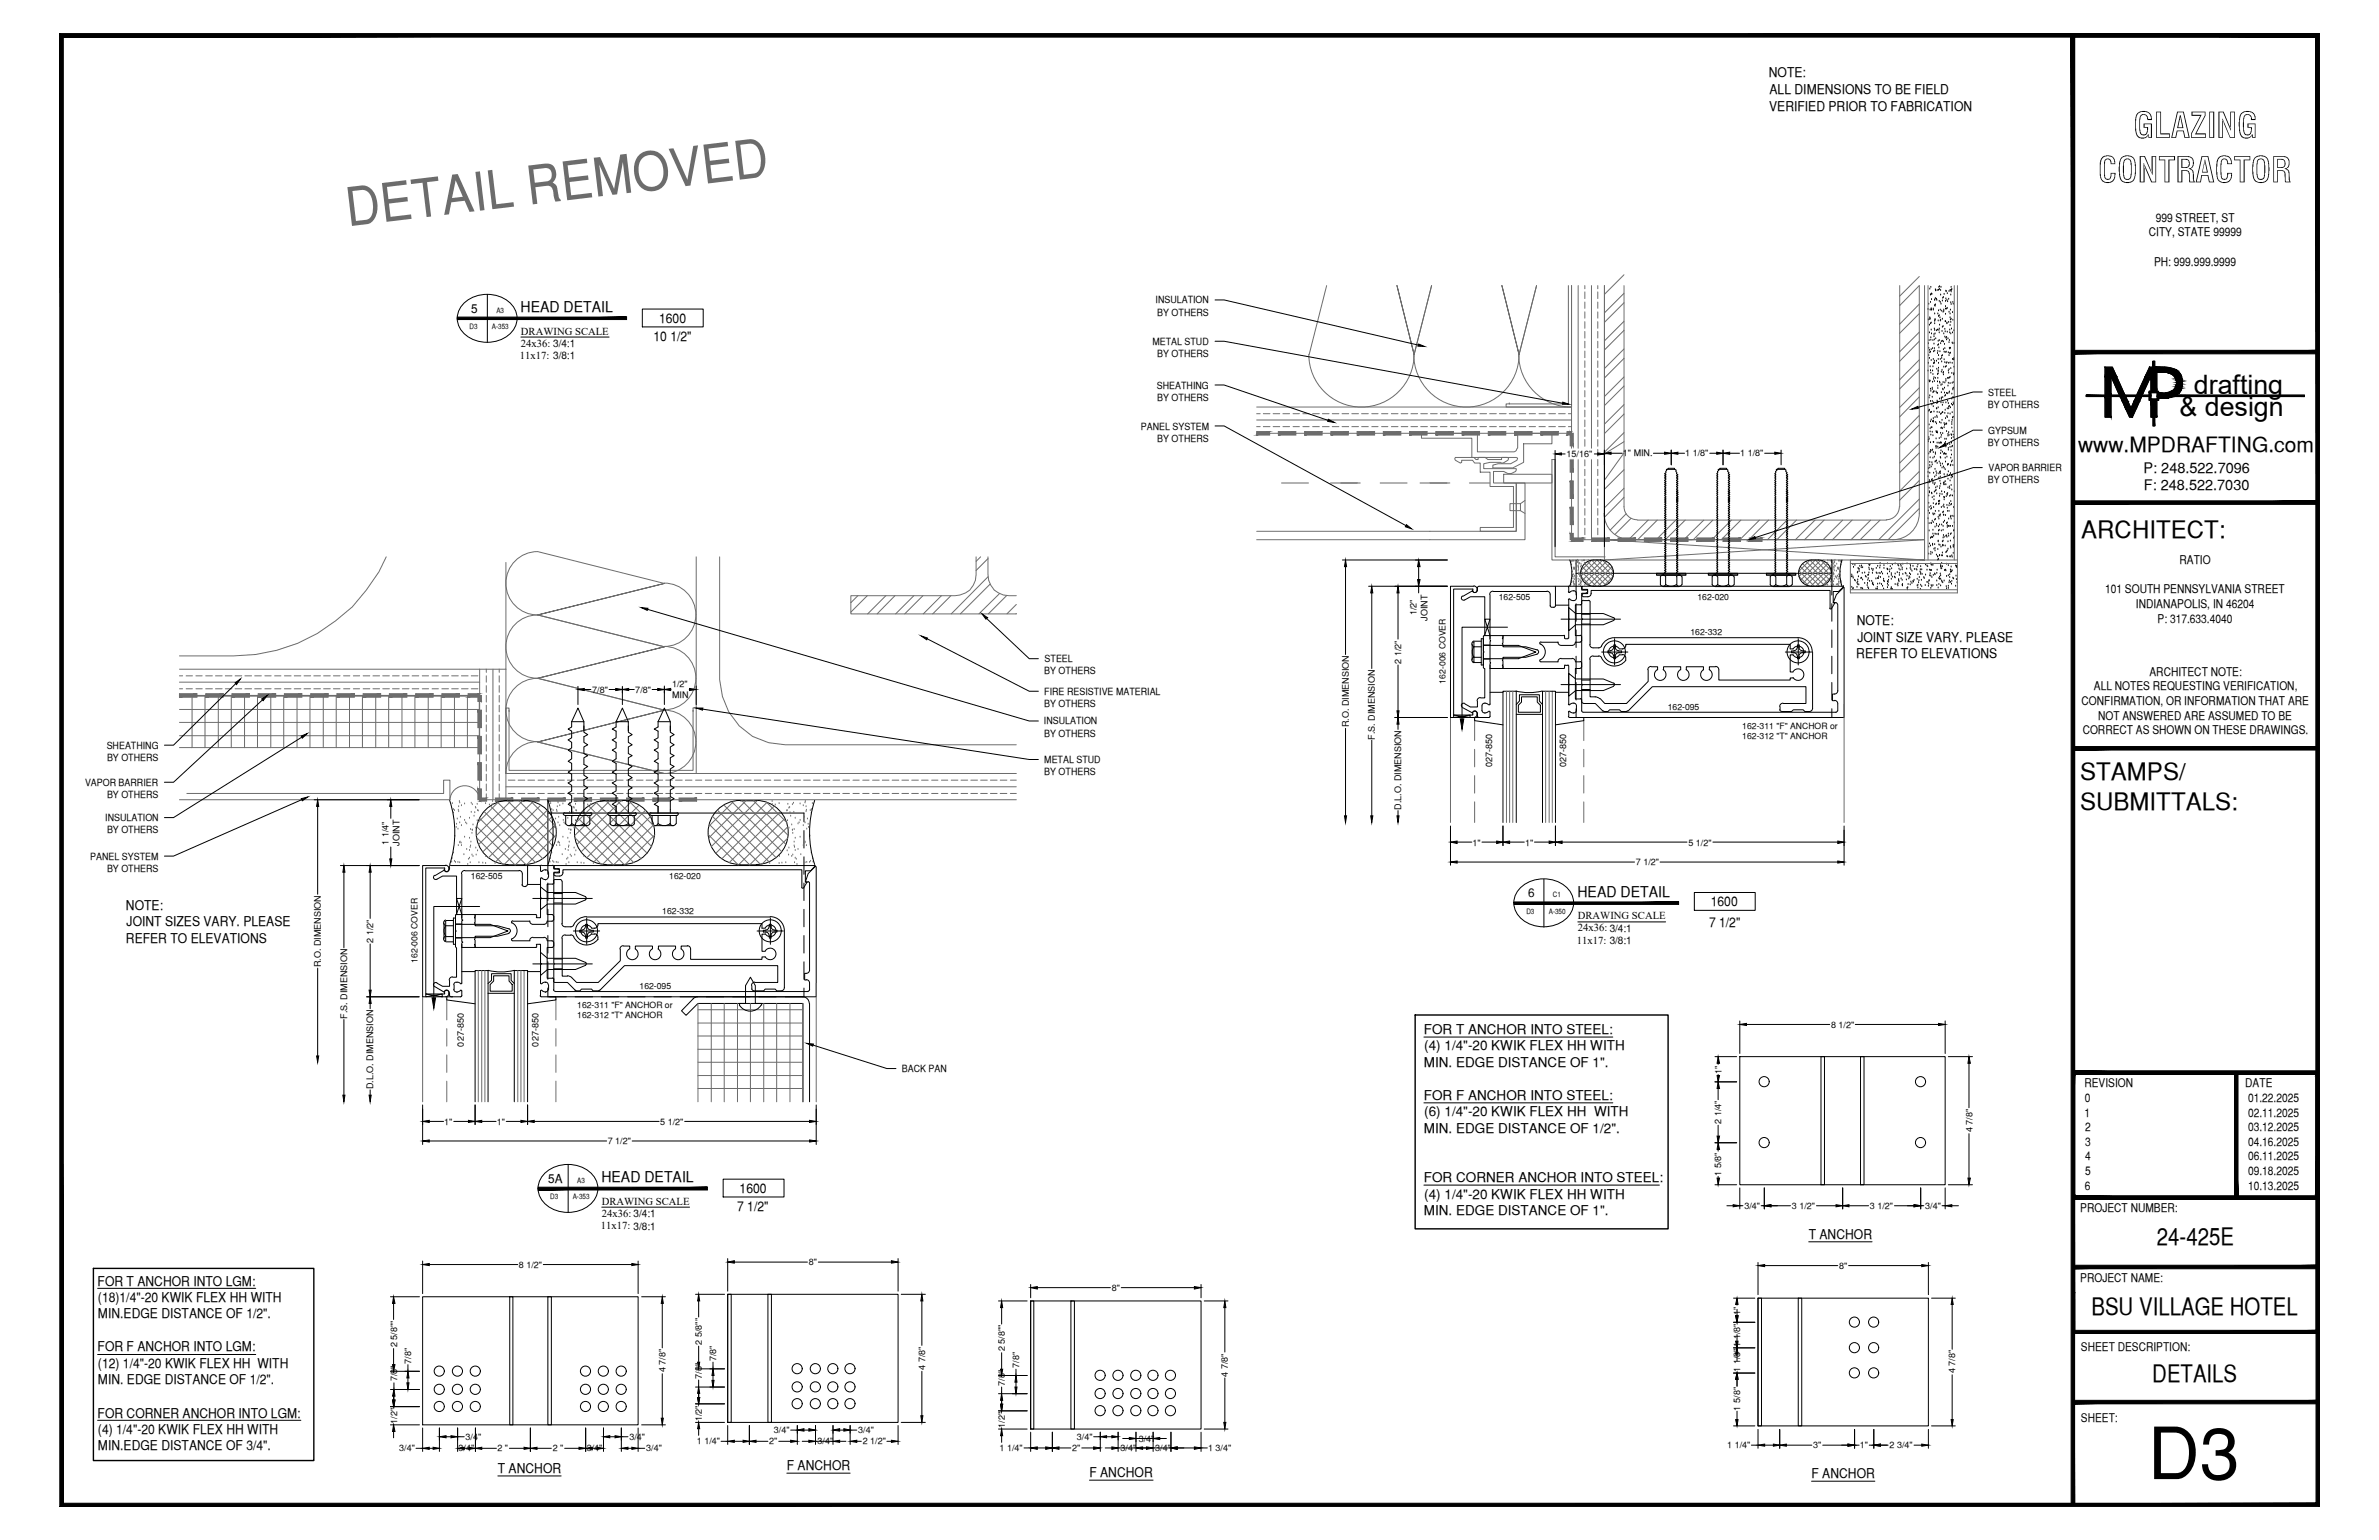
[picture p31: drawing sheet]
<svg xmlns="http://www.w3.org/2000/svg" width="432mm" height="279mm" viewBox="0 0 432 279" stroke-linecap="round" stroke-linejoin="round" font-family="sans-serif">
<defs><g id="words">
<text font-size="13.1" x="389.8" y="268.4">D3</text>
<text font-size="9.7" fill="#6c6c6c" x="63.1" y="41.1" transform="rotate(-7 63.1 41.1)">DETAIL REMOVED</text>
<g font-size="6.3">
<text x="387.2" y="25">GLAZING</text>
<text x="380.8" y="33.1">CONTRACTOR</text>
</g>
<g font-size="4.9">
<text x="398.2" y="71.5">drafting</text>
<text x="395.6" y="75.5">&amp; design</text>
</g>
<g font-size="4.4">
<text x="377.8" y="97.5">ARCHITECT:</text>
<text x="377.6" y="141.5">STAMPS/</text>
<text x="377.6" y="146.9">SUBMITTALS:</text>
<text x="391.5" y="225.8">24-425E</text>
<text x="379.6" y="238.5">BSU VILLAGE HOTEL</text>
<text x="390.7" y="250.7">DETAILS</text>
</g>
<text font-size="3.8" x="377.2" y="82">www.MPDRAFTING.com</text>
<g font-size="2.7">
<text x="94.5" y="56.6">HEAD DETAIL</text>
<text x="286.3" y="162.7">HEAD DETAIL</text>
<text x="109.2" y="214.5">HEAD DETAIL</text>
</g>
<g font-size="2.6">
<text x="389.1" y="85.8">P: 248.522.7096</text>
<text x="389.1" y="89">F: 248.522.7030</text>
</g>
<g font-size="2.4">
<text x="321.1" y="14">NOTE:</text>
<text x="321.2" y="17">ALL DIMENSIONS TO BE FIELD</text>
<text x="321.1" y="20.1">VERIFIED PRIOR TO FABRICATION</text>
<text x="119.6" y="58.5">1600</text>
<text x="118.6" y="61.8">10 1/2&quot;</text>
<text x="337" y="113.4">NOTE:</text>
<text x="336.9" y="119.4">REFER TO ELEVATIONS</text>
<text x="337.1" y="116.5">JOINT SIZE VARY. PLEASE</text>
<text x="22.9" y="165.1">NOTE:</text>
<text x="310.5" y="164.4">1600</text>
<text x="22.9" y="171.1">REFER TO ELEVATIONS</text>
<text x="23" y="168.1">JOINT SIZES VARY. PLEASE</text>
<text x="310.2" y="168.1">7 1/2&quot;</text>
<text x="258.4" y="187.6">FOR T ANCHOR INTO STEEL:</text>
<text x="258.5" y="190.6">(4) 1/4&quot;-20 KWIK FLEX HH WITH</text>
<text x="258.4" y="193.5">MIN. EDGE DISTANCE OF 1&quot;.</text>
<text x="258.4" y="199.5">FOR F ANCHOR INTO STEEL:</text>
<text x="258.5" y="202.5">(6) 1/4&quot;-20 KWIK FLEX HH WITH</text>
<text x="258.4" y="205.5">MIN. EDGE DISTANCE OF 1/2&quot;.</text>
<text x="258.4" y="214.5">FOR CORNER ANCHOR INTO STEEL:</text>
<text x="133.8" y="219.7">7 1/2&quot;</text>
<text x="134.2" y="216.4">1600</text>
<text x="258.4" y="220.5">MIN. EDGE DISTANCE OF 1&quot;.</text>
<text x="258.5" y="217.5">(4) 1/4&quot;-20 KWIK FLEX HH WITH</text>
<text x="328.3" y="224.8">T ANCHOR</text>
<text x="17.7" y="233.2">FOR T ANCHOR INTO LGM:</text>
<text x="17.8" y="236.2">(18)1/4&quot;-20 KWIK FLEX HH WITH</text>
<text x="17.8" y="239.2">MIN.EDGE DISTANCE OF 1/2&quot;.</text>
<text x="17.7" y="245.2">FOR F ANCHOR INTO LGM:</text>
<text x="17.8" y="248.2">(12) 1/4&quot;-20 KWIK FLEX HH WITH</text>
<text x="17.8" y="251.1">MIN. EDGE DISTANCE OF 1/2&quot;.</text>
<text x="17.7" y="257.2">FOR CORNER ANCHOR INTO LGM:</text>
<text x="17.8" y="260.2">(4) 1/4&quot;-20 KWIK FLEX HH WITH</text>
<text x="17.8" y="263.1">MIN.EDGE DISTANCE OF 3/4&quot;.</text>
<text x="90.4" y="267.2">T ANCHOR</text>
<text x="142.8" y="266.8">F ANCHOR</text>
<text x="197.7" y="268">F ANCHOR</text>
<text x="328.8" y="268.2">F ANCHOR</text>
</g>
<g font-size="2.2">
<text x="391.3" y="40.2">999 STREET, ST</text>
<text x="390" y="42.9">CITY, STATE 99999</text>
<text x="391" y="48.2">PH: 999.999.9999</text>
<text x="85.5" y="56.7">5</text>
<text x="382.1" y="107.6">101 SOUTH PENNSYLVANIA STREET</text>
<text x="395.6" y="102.3">RATIO</text>
<text x="387.7" y="110.3">INDIANAPOLIS, IN 46204</text>
<text x="391.6" y="113">P: 317.633.4040</text>
<text x="380" y="125.2">ALL NOTES REQUESTING VERIFICATION,</text>
<text x="390.1" y="122.6">ARCHITECT NOTE:</text>
<text x="377.8" y="127.9">CONFIRMATION, OR INFORMATION THAT ARE</text>
<text x="380.8" y="130.6">NOT ANSWERED ARE ASSUMED TO BE</text>
<text x="378" y="133.2">CORRECT AS SHOWN ON THESE DRAWINGS.</text>
<text x="277.4" y="162.8">6</text>
<text x="378.3" y="197.3">REVISION</text>
<text x="407.5" y="197.3">DATE</text>
<text x="378.3" y="202.6">1</text>
<text x="378.4" y="200">0</text>
<text x="408" y="200">01.22.2025</text>
<text x="408" y="202.6">02.11.2025</text>
<text x="378.5" y="205.2">2</text>
<text x="378.5" y="207.9">3</text>
<text x="408" y="205.2">03.12.2025</text>
<text x="408" y="207.9">04.16.2025</text>
<text x="99.5" y="214.6">5A</text>
<text x="378.4" y="215.8">6</text>
<text x="378.5" y="210.5">4</text>
<text x="378.5" y="213.2">5</text>
<text x="408" y="210.5">06.11.2025</text>
<text x="408" y="213.2">09.18.2025</text>
<text x="408" y="215.8">10.13.2025</text>
<text x="377.6" y="219.9">PROJECT NUMBER:</text>
<text x="377.6" y="232.5">PROJECT NAME:</text>
<text x="377.7" y="245.2">SHEET DESCRIPTION:</text>
<text x="377.7" y="257.9">SHEET:</text>
</g>
<g font-size="1.9">
<text x="94.4" y="65.1">11x17: 3/8:1</text>
<text x="94.6" y="60.7">DRAWING SCALE</text>
<text x="94.6" y="62.9">24x36: 3/4:1</text>
<text x="286.4" y="166.8">DRAWING SCALE</text>
<text x="286.2" y="171.2">11x17: 3/8:1</text>
<text x="286.4" y="169">24x36: 3/4:1</text>
<text x="109.2" y="218.6">DRAWING SCALE</text>
<text x="109.2" y="220.8">24x36: 3/4:1</text>
<text x="109" y="223">11x17: 3/8:1</text>
</g>
<g font-size="1.8">
<text x="209.7" y="55.1">INSULATION</text>
<text x="210.1" y="57.3">BY OTHERS</text>
<text x="209.2" y="62.6">METAL STUD</text>
<text x="210.1" y="64.8">BY OTHERS</text>
<text x="210" y="70.5">SHEATHING</text>
<text x="360.9" y="71.8">STEEL</text>
<text x="207.1" y="78">PANEL SYSTEM</text>
<text x="210.1" y="72.7">BY OTHERS</text>
<text x="360.8" y="74">BY OTHERS</text>
<text x="210.1" y="80.1">BY OTHERS</text>
<text x="360.8" y="80.9">BY OTHERS</text>
<text x="360.9" y="78.7">GYPSUM</text>
<text x="360.8" y="87.7">BY OTHERS</text>
<text x="360.9" y="85.5">VAPOR BARRIER</text>
<text x="189.5" y="122.4">BY OTHERS</text>
<text x="189.6" y="120.1">STEEL</text>
<text x="189.5" y="131.4">INSULATION</text>
<text x="189.5" y="126.1">FIRE RESISTIVE MATERIAL</text>
<text x="189.5" y="128.3">BY OTHERS</text>
<text x="19.4" y="135.9">SHEATHING</text>
<text x="189.5" y="133.7">BY OTHERS</text>
<text x="15.4" y="142.6">VAPOR BARRIER</text>
<text x="19.4" y="138">BY OTHERS</text>
<text x="189.5" y="138.4">METAL STUD</text>
<text x="189.5" y="140.7">BY OTHERS</text>
<text x="19.1" y="149">INSULATION</text>
<text x="19.4" y="144.8">BY OTHERS</text>
<text x="19.4" y="151.2">BY OTHERS</text>
<text x="16.4" y="156">PANEL SYSTEM</text>
<text x="19.4" y="158.2">BY OTHERS</text>
<text x="163.7" y="194.5">BACK PAN</text>
</g>
<g font-size="1.6">
<text x="284.4" y="82.9">15/16&quot;</text>
<text x="294.6" y="82.8">1&quot; MIN.</text>
<text x="305.9" y="82.8">1 1/8&quot;</text>
<text x="315.8" y="82.8">1 1/8&quot;</text>
<text x="257.1" y="111.6" transform="rotate(-90 257.1 111.6)">1/2&quot;</text>
<text x="259.1" y="112.6" transform="rotate(-90 259.1 112.6)">JOINT</text>
<text x="272" y="108.9">162-505</text>
<text x="308.1" y="108.8">162-020</text>
<text x="306.8" y="115.3">162-332</text>
<text x="107.5" y="125.7">7/8&quot;</text>
<text x="115.3" y="125.7">7/8&quot;</text>
<text x="122" y="124.7">1/2&quot;</text>
<text x="254.3" y="120.4" transform="rotate(-90 254.3 120.4)">2 1/2&quot;</text>
<text x="262.4" y="124" transform="rotate(-90 262.4 124)">162-006 COVER</text>
<text x="122" y="126.7">MIN</text>
<text x="244.8" y="132" transform="rotate(-90 244.8 132)">R.O. DIMENSION</text>
<text x="302.7" y="128.8">162-095</text>
<text x="249.6" y="134.2" transform="rotate(-90 249.6 134.2)">F.S. DIMENSION</text>
<text x="316.2" y="132.2">162-311 &quot;F&quot; ANCHOR or</text>
<text x="316.2" y="134">162-312 &quot;T&quot; ANCHOR</text>
<text x="270.8" y="139.2" transform="rotate(-90 270.8 139.2)">027-850</text>
<text x="284.3" y="139.2" transform="rotate(-90 284.3 139.2)">027-850</text>
<text x="254.3" y="146.9" transform="rotate(-90 254.3 146.9)">D.L.O. DIMENSION</text>
<text x="70.5" y="153.2" transform="rotate(-90 70.5 153.2)">1 1/4&quot;</text>
<text x="72.5" y="153.4" transform="rotate(-90 72.5 153.4)">JOINT</text>
<text x="267.3" y="153.4">1&quot;</text>
<text x="276.8" y="153.4">1&quot;</text>
<text x="306.5" y="153.4">5 1/2&quot;</text>
<text x="85.5" y="159.5">162-505</text>
<text x="121.5" y="159.5">162-020</text>
<text x="296.9" y="157">7 1/2&quot;</text>
<text x="120.2" y="165.9">162-332</text>
<text x="67.8" y="171" transform="rotate(-90 67.8 171)">2 1/2&quot;</text>
<text x="58.2" y="175.5" transform="rotate(-90 58.2 175.5)">R.O. DIMENSION</text>
<text x="75.8" y="174.7" transform="rotate(-90 75.8 174.7)">162-006 COVER</text>
<text x="116.1" y="179.5">162-095</text>
<text x="63" y="184.8" transform="rotate(-90 63 184.8)">F.S. DIMENSION</text>
<text x="104.8" y="182.8">162-311 &quot;F&quot; ANCHOR or</text>
<text x="104.8" y="184.7">162-312 &quot;T&quot; ANCHOR</text>
<text x="84.2" y="189.9" transform="rotate(-90 84.2 189.9)">027-850</text>
<text x="97.7" y="189.9" transform="rotate(-90 97.7 189.9)">027-850</text>
<text x="332.4" y="186.4">8 1/2&quot;</text>
<text x="67.8" y="197.6" transform="rotate(-90 67.8 197.6)">D.L.O. DIMENSION</text>
<text x="312.5" y="194.8" transform="rotate(-90 312.5 194.8)">1&quot;</text>
<text x="312.4" y="203.9" transform="rotate(-90 312.4 203.9)">2 1/4&quot;</text>
<text x="80.6" y="204">1&quot;</text>
<text x="90.2" y="204">1&quot;</text>
<text x="110.3" y="207.6">7 1/2&quot;</text>
<text x="119.8" y="204">5 1/2&quot;</text>
<text x="358" y="205.4" transform="rotate(-90 358 205.4)">4 7/8&quot;</text>
<text x="312.4" y="213.3" transform="rotate(-90 312.4 213.3)">1 5/8&quot;</text>
<text x="316.6" y="219.3">3/4&quot;</text>
<text x="325.2" y="219.3">3 1/2&quot;</text>
<text x="339.4" y="219.3">3 1/2&quot;</text>
<text x="349.4" y="219.3">3/4&quot;</text>
<text x="94.2" y="230">8 1/2&quot;</text>
<text x="146.8" y="229.6">8&quot;</text>
<text x="333.8" y="230.2">8&quot;</text>
<text x="201.8" y="234.3">8&quot;</text>
<text x="315.8" y="238.5" transform="rotate(-90 315.8 238.5)">1&quot;</text>
<text x="72.1" y="244.4" transform="rotate(-90 72.1 244.4)">2 5/8&quot;&quot;</text>
<text x="127.4" y="244" transform="rotate(-90 127.4 244)">2 5/8&quot;&quot;</text>
<text x="182.4" y="245.2" transform="rotate(-90 182.4 245.2)">2 5/8&quot;&quot;</text>
<text x="315.8" y="244.3" transform="rotate(-90 315.8 244.3)">1 1/8&quot;</text>
<text x="72.1" y="250.6" transform="rotate(-90 72.1 250.6)">7/8&quot;</text>
<text x="74.6" y="247.4" transform="rotate(-90 74.6 247.4)">7/8&quot;</text>
<text x="120.8" y="249" transform="rotate(-90 120.8 249)">4 7/8&quot;</text>
<text x="127.4" y="250.2" transform="rotate(-90 127.4 250.2)">7/8&quot;</text>
<text x="130" y="247" transform="rotate(-90 130 247)">7/8&quot;</text>
<text x="167.9" y="248.5" transform="rotate(-90 167.9 248.5)">4 7/8&quot;</text>
<text x="182.4" y="251.4" transform="rotate(-90 182.4 251.4)">7/8&quot;</text>
<text x="185" y="248.2" transform="rotate(-90 185 248.2)">7/8&quot;</text>
<text x="222.9" y="249.7" transform="rotate(-90 222.9 249.7)">4 7/8&quot;</text>
<text x="315.8" y="248.9" transform="rotate(-90 315.8 248.9)">1 1/8&quot;</text>
<text x="354.9" y="249.2" transform="rotate(-90 354.9 249.2)">4 7/8&quot;</text>
<text x="127.4" y="257.9" transform="rotate(-90 127.4 257.9)">1/2&quot;</text>
<text x="315.8" y="255.9" transform="rotate(-90 315.8 255.9)">1 5/8&quot;</text>
<text x="72.1" y="258.3" transform="rotate(-90 72.1 258.3)">1/2&quot;</text>
<text x="72.5" y="263.3">3/4&quot;</text>
<text x="83.2" y="263.3">3/4&quot;</text>
<text x="84.5" y="261.2">3/4&quot;</text>
<text x="90.3" y="263.3">2 &quot;</text>
<text x="100.3" y="263.3">2 &quot;</text>
<text x="106.5" y="263.3">3/4&quot;</text>
<text x="114.2" y="261.2">3/4&quot;</text>
<text x="117.3" y="263.3">3/4&quot;</text>
<text x="126.5" y="262.1">1 1/4&quot;</text>
<text x="139.6" y="262.1">2&quot;</text>
<text x="140.5" y="260">3/4&quot;</text>
<text x="148.4" y="262.1">3/4&quot;</text>
<text x="155.8" y="260">3/4&quot;</text>
<text x="156.6" y="262.1">2 1/2&quot;</text>
<text x="181.4" y="263.3">1 1/4&quot;</text>
<text x="182.4" y="259.1" transform="rotate(-90 182.4 259.1)">1/2&quot;</text>
<text x="194.6" y="263.3">2&quot;</text>
<text x="195.5" y="261.2">3/4&quot;</text>
<text x="203.4" y="263.3">3/4&quot;</text>
<text x="206.7" y="261.6">3/4&quot;</text>
<text x="209.7" y="263.3">3/4&quot;</text>
<text x="219.3" y="263.3">1 3/4&quot;</text>
<text x="313.5" y="262.8">1 1/4&quot;</text>
<text x="329.1" y="262.8">3&quot;</text>
<text x="337.6" y="262.8">1&quot;</text>
<text x="343" y="262.8">2 3/4&quot;</text>
</g>
<g font-size="1.3">
<text x="85.2" y="59.6">D3</text>
<text x="89.3" y="59.6">A-353</text>
<text x="90.1" y="56.7">A3</text>
<text x="277.1" y="165.7">D3</text>
<text x="281.1" y="165.7">A-350</text>
<text x="281.9" y="162.8">C1</text>
<text x="104.8" y="214.6">A3</text>
<text x="99.9" y="217.5">D3</text>
<text x="103.9" y="217.5">A-353</text>
</g>
</g></defs>
<!-- layer: SYMBOLS -->
<g fill="#000" stroke="#000" stroke-width=".18">
<path d="M83 57.5v.5l30.7-.5zM83 58l30.7-.5v.5z"/>
<path d="M274.8 163.6v.5l29.9-.5zM274.8 164.1l29.9-.5v.5z"/>
<path d="M97.7 215.4v.5l30.7-.5zM97.7 215.9l30.7-.5v.5z"/>
</g>
<path d="M84.3 55a6.3 6.3 0 0 1 8.8 .6 3.9 3.9 0 0 1-1.9 5.9 6 6 0 0 1-7.9-2.2 3.7 3.7 0 0 1 1-4.3zM88.5 53.4v8.7M280.2 159.5v8.7M276 161a6.3 6.3 0 0 1 8.9 .6 3.9 3.9 0 0 1-2 6 6 6 0 0 1-7.8-2.3 3.7 3.7 0 0 1 .9-4.3zM98.9 212.8a6.3 6.3 0 0 1 8.9 .6 3.9 3.9 0 0 1-2 6 6 6 0 0 1-7.8-2.3 3.7 3.7 0 0 1 .9-4.3zM103.1 211.3v8.7" fill="none" stroke="#000" stroke-width=".18"/>
<!-- layer: MEDIUM_2 -->
<path d="M94.6 61.2h16M326.4 115.9v4.7M139.8 166.6v4.7M286.4 167.3h15.9M109.2 219h16" fill="none" stroke="#000" stroke-width=".18"/>
<!-- layer: NOTES -->
<g fill="none" stroke="#000" stroke-width=".18">
<path d="M116.6 56.1h11v3.2h-11zM220.5 54.4h1.7l35.2 8.2M220.5 77.3h1.7l33 18.1M220.5 69.8h1.7l18.8 6.5M220.5 61.9h1.7l61.4 11.3M359.8 78h-1.7l-5 2.6M359.8 71.1h-1.7l-10 2.8M359.8 84.8h-1.7l-39.5 12.7M117.5 110.6l69.3 20.2h1.7M168.3 115.9l18.5 9.5h1.7M179.1 112.2l7.7 7.3h1.7M42.8 124l-11.3 11.2h-1.7"/>
<path d="M47.6 127l-16.1 14.9h-1.7M54.8 133.7l-23.3 14.6h-1.7M127.5 128.7l59.3 9.1h1.7M54.7 145.1l-23.2 10.2h-1.7M307.5 161.9h11.1v3.3h-11.1zM147.6 189.6l13.4 4.3h1.6M258.4 188.2h34.3M131.3 213.9h11v3.3h-11zM258.4 200.1h34.3M258.4 215h42.8M17.7 233.7h28.7M328.3 225.3h11.5"/>
<path d="M17.7 245.7h28.7M17.7 257.7h36.9M90.4 267.8h11.5M142.8 267.3h11.5M197.7 268.5h11.6M328.8 268.7h11.5"/>
</g>
<!-- layer: SURROUNDING CONDITIONS -->
<g fill="none" stroke="#6c6c6c" stroke-width=".18">
<path d="M240.8 51.8l-3.2 12.5M253.6 51.8l3.1 12.5 3.1-12.5-3.1 12.5zM272.6 51.8l3.1 12.5 3.2-12.5-3.2 12.5zM284.7 51.8v21.5h-10.8M286.4 51.8v46.1M287.7 51.8v.6M287.7 53v1.2M287.7 54.8v1.1M287.7 56.6v1.1M287.7 58.4v1.2M288.9 51.8v46.1M290 51.8v.6"/>
<path d="M290 53v1.2M290 54.8v1.1M290 56.6v1.1M290 58.4v1.2M291.2 51.8v46.1l58.1 3.7h-58.1v-3.7h58.1v3.7v-49.8M294.8 51.8v40.1a2.38 2.38 0 0 0 2.3 2.4M294.8 53.2l-3.6 3.6M294.8 58.3l-3.6 3.5M294.8 49.8l-3.6 3.6M294.8 54.9l-3.6 3.6M294.8 59.9l-3.6 3.6M344.8 55.4l3.6-3.6v41.4"/>
<path d="M344.8 51.8v40.1M348.4 50.2l-3.6 3.5M348.4 55.2l-3.6 3.6M348.4 56.9l-3.6 3.6M349.9 51.8v49.8M354.7 51.8v49.8M355.3 51.8v55.8h-19.4v-6h19.4M228.1 76.2h57.1M228.1 75.1h.6M228.1 77.4h.6M228.1 78.6h57.1M228.1 73.9h57.1"/>
<path d="M229.3 75.1h1.2M229.3 77.4h1.2M231.1 75.1h1.2M231.1 77.4h1.2M232.9 75.1h1.2M232.9 77.4h1.2M234.7 75.1h1.1M234.7 77.4h1.1M236.5 75.1h1.1M236.5 77.4h1.1M237.6 64.3a9.6 9.6 0 0 0 9.5 9.6 9.6 9.6 0 0 0 9.6-9.6M238.3 75.1h1.2"/>
<path d="M238.3 77.4h1.2M240 75.1h1.2M240 77.4h1.2M241.8 75.1h1.2M241.8 77.4h1.2M243.6 75.1h1.2M243.6 77.4h1.2M245.4 75.1h1.2M245.4 77.4h1.2M247.1 75.1h1.2M247.1 77.4h1.2M249 75.1h1.1"/>
<path d="M249 77.4h1.1M250.8 75.1h1.1M250.8 77.4h1.1M252.5 75.1h1.2M252.5 77.4h1.2M254.3 75.1h1.2M254.3 77.4h1.2M256.1 75.1h1.2M256.1 77.4h1.2M256.6 64.3a9.6 9.6 0 0 0 9.6 9.6 9.6 9.6 0 0 0 9.5-9.6M257.9 75.1h1.2M257.9 77.4h1.2"/>
<path d="M258 78.6h10.2v3.4h6.4a.87 .87 0 0 0 .9-1v-2.4h6.2v1.9h-5.2v3.4l-1.9 1h-3.6v-.5l.9-.3h2.3l1.1-.6 .2-.4-.3-.1h-8.1v-3.5h-9.1zM259.7 75.1h1.2M259.7 77.4h1.2M261.4 75.1h1.2M261.4 77.4h1.2M263.3 75.1h1.1M263.3 77.4h1.1M265 75.1h1.2M265 77.4h1.2M266.8 75.1h1.2M266.8 77.4h1.2M268.6 75.1h1.2"/>
<path d="M268.6 77.4h1.2M270.4 75.1h1.2M270.4 77.4h1.2M272.2 75.1h1.2M272.2 77.4h1.2M273.9 73.3h-.5v.6h11.8v-22.1v46.1h58.4a4.8 4.8 0 0 0 4.8-4.8M273.9 73.3h.1M273.9 75.1h1.2M273.9 77.4h1.2M275.7 64.3a9.6 9.6 0 0 0 9.5 9.6M275.7 75.1h1.2M275.7 77.4h1.2"/>
<path d="M277.6 75.1h1.1M277.6 77.4h1.1M279.3 75.1h1.2M279.3 77.4h1.2M281.1 75.1h1.2M281.1 77.4h1.2M282.9 75.1h1.2M282.9 77.4h1.2M284.7 75.1h.5M284.7 77.4h.5M287.7 60.1v1.2M287.7 61.9v1.2"/>
<path d="M287.7 63.7v1.2M287.7 65.5v1.2M287.7 67.2v1.3M287.7 69.1v1.1M287.7 70.9v1.1M287.7 72.6v1.3M287.7 74.4v1.2M287.7 76.2v1.2M287.7 78v1.2M287.7 79.8v1.2M290 60.1v1.2M290 61.9v1.2"/>
<path d="M290 63.7v1.2M290 65.5v1.2M290 67.2v1.3M290 69.1v1.1M290 70.9v1.1M290 72.6v1.3M290 74.4v1.2M290 76.2v1.2M290 78v1.2M290 79.8v1.2M294.8 63.3l-3.6 3.6M294.8 68.4l-3.6 3.5"/>
<path d="M294.8 73.4l-3.6 3.6M294.8 78.5l-3.6 3.5M294.8 65l-3.6 3.6M294.8 70l-3.6 3.6M294.8 75.1l-3.6 3.6M348.4 60.3l-3.6 3.5M348.4 65.3l-3.6 3.6M348.4 70.4l-3.6 3.5M348.4 75.4l-3.6 3.6M348.4 61.9l-3.6 3.6M348.4 67l-3.6 3.5M348.4 72l-3.6 3.6"/>
<path d="M348.4 77.1l-3.6 3.5M228.1 96.4h47.1v-8.8h1.6v10.3h-48.7M232.6 87.6h4.9M241.5 87.6h5.4M250.5 87.6h4.9M257.7 87.6h5.4M264.2 83h3.3l.4 .4h.4v-.4h1.3l.5 .4h2.4v-.4h1.2l.1 .2a1.29 1.29 0 0 1-1.5 .7h-1.9l-1.1 .2v.9h5.9v.3a1.48 1.48 0 0 1-2.3 .2h-1.8v2.1h4.1v8.8h-6.5v-.7h6v-7.4h-4.3v-2.6h-1.7v-1.7h-1l-.4-.5h-2v.4l-.3 .1-.8-.5-.2-.3zM266.7 87.6h3.7M272.9 86h8.8v1.6h-8.8zM276 92.6l.8 .6M276.8 90.8l-.8 .6h-1.9v1.2h1.9v-1.2M287.7 81.5v1.2"/>
<path d="M287.7 83.4v1.1M287.7 85.2v1.1M287.7 86.9v1.2M287.7 88.7v1.2M287.7 90.5v1.2M287.7 92.3v1.2M287.7 94v1.2M287.7 95.8v1.2M287.7 97.7v.2M290 81.5v1.2M290 83.4v1.1M290 85.2v1.1"/>
<path d="M290 86.9v1.2M290 88.7v1.2M290 90.5v1.2M290 92.3v1.2M290 94v1.2M290 95.8v1.2M290 97.7v.2M291.1 93.1a4.8 4.8 0 0 0 4.8 4.8M294.8 82.2l-3.6 4.9M294.8 88.6l-3.6 3.5M294.8 80.1l-3.6 2.3M294.8 85.2l-3.6 3.6"/>
<path d="M294.8 90.2l-3.5 3.6M295.1 93.2l-2.8 2.9M296 94l-2.9 3M297.2 94.4h45.2M299.1 94.4l-3.5 3.5M300.8 94.4l-3.6 3.5M304.2 94.4l-3.6 3.5M305.9 94.4l-3.6 3.5M309.2 94.4l-3.6 3.5M310.9 94.4l-3.6 3.5M314.3 94.4l-3.6 3.5M316 94.4l-3.6 3.5"/>
<path d="M319.3 94.4l-3.5 3.5M319.8 97.6v.6M321 94.4l-3.6 3.5M324.4 94.4l-3.6 3.5M326.1 94.4l-3.6 3.5M329.4 94.4l-3.5 3.5M331.1 94.4l-3.6 3.5M334.5 94.4l-3.6 3.5M336.2 94.4l-3.6 3.5M339.5 94.4l-3.5 3.5M341.2 94.4l-3.6 3.5M344.7 91.9a2.38 2.38 0 0 1-2.3 2.4"/>
<path d="M348.4 80.5l-3.6 3.5M348.4 85.5l-3.6 3.6M348.4 90.6l-7.4 7.3M348.4 82.2l-3.6 3.5M348.4 87.2l-3.6 3.5M348.4 92.3l-5.7 5.6M349.3 97.9l-58.1 3.7M70.1 101l-1.3 2.8a30.4 30.4 0 0 1-26.4 15.2h-9.8M91.8 102v43.1M97.6 100.1a5.7 5.7 0 0 0-5.8 5.7 5.7 5.7 0 0 0 5.8 5.8 5.7 5.7 0 0 0-5.8 5.7 5.7 5.7 0 0 0 5.8 5.8 5.7 5.7 0 0 0-5.8 5.7 5.7 5.7 0 0 0 5.8 5.8 5.7 5.7 0 0 0-5.8 5.7M97.6 111.6l23-5.7-23 5.7M97.6 111.6l23 5.7"/>
<path d="M97.6 100.1l23 5.8M120.6 105.8a5.7 5.7 0 0 1 5.7 5.7 5.7 5.7 0 0 1-5.7 5.8 5.7 5.7 0 0 1 5.7 5.7 5.7 5.7 0 0 1-5.7 5.8M126.4 101v27.5M130.6 101v22.3a11.9 11.9 0 0 0 12 11.8h41.9M155.7 108.1l-1.3 1.2M157.4 108.1l-3 3M160.8 108.1l-3.3 3.3M162.4 108.1l-3.2 3.3M165.9 108.1l-3.3 3.3M167.5 108.1l-3.3 3.3M170.9 108.1l-3.3 3.3M172.6 108.1l-3.3 3.3"/>
<path d="M177.2 101v3.3a3.7 3.7 0 0 1-3.8 3.8h-19v3.3h30.1M178 101l-.8 .9M179.3 101v3.3a3.7 3.7 0 0 0 3.8 3.8h1.4M179.3 104.6l-6.6 6.8M179.3 101.3l-2.1 2.2M179.7 106l-5.4 5.4M181.4 107.7l-3.7 3.7M182.7 108.1l-3.3 3.3M184.5 109.7l-1.7 1.7M184.5 111.3l-.1 .1M287 104.5l2.9-2.9 2.9 3-1.7 1.7M287 103.6l2.8 2.8"/>
<path d="M287 104.6l1.7 1.7M287.2 102.9l3.5 3.5M287.7 102.3l3.8 3.9M288.2 101.9l3.9 3.9M288.9 101.7l-1.9 1.8M288.9 101.7l3.6 3.5M290.8 101.7l-3.5 3.5M290.9 101.7l2 1.9M291.3 101h-9v-17.6h-.6v18.2h9.6M291.6 101.9l-3.9 3.8M292.2 102.3l-3.9 3.9M292.6 102.8l-3.5 3.6"/>
<path d="M292.9 103.6l-2.9 2.8M326.5 103.6l2.8 2.8M326.8 102.8l3.5 3.6M327.2 102.3l3.9 3.9M327.8 101.9l3.9 3.8M328.5 101.7l-2 1.9M328.5 101.7l3.6 3.5M330.5 101.7l-3.7 3.5M330.5 101.7l1.9 1.8M331.2 101.9l-3.9 3.9M331.7 102.3l-3.8 3.9M332.2 102.9l-3.5 3.5"/>
<path d="M332.4 104.5l-2.9-2.9-3 3 1.8 1.7M332.4 104.6l-1.7 1.7M332.4 103.6l-2.8 2.8M335.9 107h19.4M335.9 102.2h19.4M32.6 133.5h54.4M32.6 131.1h54.4M32.6 128.7h54.4M32.6 126.3h54.4M32.6 123.8h54.5M32.6 125h.5M32.6 122.6h.5"/>
<path d="M32.6 121.4h59.2M33.8 125h1.1M33.8 122.6h1.1M34.9 126.2v9.4M35.6 125h1.1M35.6 122.6h1.1M37.2 126.2v9.4M37.3 125h1.2M37.3 122.6h1.2M39.1 125h1.2M39.1 122.6h1.2M39.6 126.2v9.4"/>
<path d="M40.9 125h1.2M40.9 122.6h1.2M42 126.2v9.4M42.7 125h1.2M42.7 122.6h1.2M44.4 126.2v9.4M44.4 125h1.3M44.4 122.6h1.3M46.2 125h1.2M46.2 122.6h1.2M46.7 126.2v9.4M48.1 125h1.1"/>
<path d="M48.1 122.6h1.1M49.1 126.2v9.4M49.8 125h1.2M49.8 122.6h1.2M51.5 126.2v9.4M51.6 125h1.2M51.6 122.6h1.2M53.4 125h1.2M53.4 122.6h1.2M53.9 126.2v9.4M55.2 125h1.2M55.2 122.6h1.2"/>
<path d="M56.3 126.2v9.4M57 125h1.2M57 122.6h1.2M58.7 126.2v9.4M58.7 125h1.2M58.7 122.6h1.2M60.5 125h1.2M60.5 122.6h1.2M61 126.2v9.4M62.4 125h1.1M62.4 122.6h1.1M63.4 126.2v9.4"/>
<path d="M64.1 125h1.2M64.1 122.6h1.2M65.8 126.2v9.4M65.9 125h1.2M65.9 122.6h1.2M67.7 125h1.2M67.7 122.6h1.2M68.2 126.2v9.4M69.5 125h1.2M69.5 122.6h1.2M70.5 126.2v9.4M71.2 125h1.3"/>
<path d="M71.2 122.6h1.3M73 126.2v9.4M73 125h1.2M73 122.6h1.2M74.8 125h1.2M74.8 122.6h1.2M75.3 126.2v9.4M76.6 125h1.2M76.6 122.6h1.2M77.7 126.2v9.4M78.4 125h1.2M78.4 122.6h1.2"/>
<path d="M80.1 126.2v9.4M80.2 125h1.2M80.2 122.6h1.2M82 125h1.2M82 122.6h1.2M82.5 126.2v9.4M83.8 125h1.2M83.8 122.6h1.2M84.8 126.2v9.4M85.5 125h1.2M85.5 122.6h1.2M87.1 126.2h-54.5h54.4v9.4h-54.4"/>
<path d="M87.1 121.4v23.7h97.4M88.3 121.4v.6M88.3 122.6v1.2M88.3 124.4v1.2M88.3 126.2v1.2M88.3 128v1.2M88.3 129.7v1.2M88.3 131.5v1.2M88.3 133.3v1.2M88.3 135.1v1.2M88.3 136.9v1.1M88.3 138.7v1.2"/>
<path d="M89.5 121.4v23.7M90.6 121.4v.6M90.6 122.6v1.2M90.6 124.4v1.2M90.6 126.2v1.2M90.6 128v1.2M90.6 129.7v1.2M90.6 131.5v1.2M90.6 133.3v1.2M90.6 135.1v1.2M90.6 136.9v1.1M90.6 138.7v1.2"/>
<path d="M92.4 129v-.5h-.6v11.8h34.6v-11.8h-.6v.5M92.4 129h.1M92.4 129v10.8h33.4v-10.8M97.6 123.1l23 5.7a5.7 5.7 0 0 1 5.7 5.8 5.7 5.7 0 0 1-5.7 5.7l-23-5.7M97.6 134.6l23-5.8-23 5.8M97.6 123.1l23-5.8-23 5.8M125.8 129h.1M33.9 144h46.6v-2.5h1.2v3.6h-49.1M87 145a2.7 2.7 0 0 0-2.7-2.4 2.7 2.7 0 0 0-2.6 2.5M88.3 140.5v1.2M88.3 142.2v1.2M88.3 144v1.1"/>
<path d="M90.6 140.5v1.2M90.6 142.2v1.2M90.6 144v1.1M91.8 142.7h92.7M91.8 140.3h92.7M92.3 141.5h1.2M92.3 144h1.2M94 141.5h1.2M94 144h1.2M95.8 141.5h1.2M95.8 144h1.2M97.7 141.5h1.1"/>
<path d="M97.7 144h1.1M99.4 141.5h1.2M99.4 144h1.2M101.2 141.5h1.2M101.2 144h1.2M103 141.5h1.2M103 144h1.2M104.8 141.5h1.2M104.8 144h1.2M106.6 141.5h1.2M106.6 144h1.2M108.3 141.5h1.2"/>
<path d="M108.3 144h1.2M110.1 141.5h1.2M110.1 144h1.2M112 141.5h1.1M112 144h1.1M113.7 141.5h1.2M113.7 144h1.2M115.5 141.5h1.2M115.5 144h1.2M117.3 141.5h1.2M117.3 144h1.2M119.1 141.5h1.2"/>
<path d="M119.1 144h1.2M120.8 141.5h1.2M120.8 144h1.2M122.6 141.5h1.2M122.6 144h1.2M124.4 141.5h1.2M124.4 144h1.2M126.2 141.5h1.2M126.2 144h1.2M126.4 144.8v.6M128 141.5h1.2M128 144h1.2"/>
<path d="M129.8 141.5h1.2M129.8 144h1.2M131.6 141.5h1.2M131.6 144h1.2M133.3 141.5h1.3M133.3 144h1.3M135.1 141.5h1.2M135.1 144h1.2M136.9 141.5h1.2M136.9 144h1.2M138.7 141.5h1.2M138.7 144h1.2"/>
<path d="M140.5 141.5h1.2M140.5 144h1.2M142.3 141.5h1.1M142.3 144h1.1M144.1 141.5h1.2M144.1 144h1.2M145.9 141.5h1.2M145.9 144h1.2M147.6 141.5h1.2M147.6 144h1.2M149.4 141.5h1.2M149.4 144h1.2"/>
<path d="M151.2 141.5h1.2M151.2 144h1.2M153 141.5h1.2M153 144h1.2M154.8 141.5h1.2M154.8 144h1.2M156.6 141.5h1.1M156.6 144h1.1M158.4 141.5h1.2M158.4 144h1.2M160.1 141.5h1.3M160.1 144h1.3"/>
<path d="M161.9 141.5h1.2M161.9 144h1.2M163.7 141.5h1.2M163.7 144h1.2M165.5 141.5h1.2M165.5 144h1.2M167.3 141.5h1.2M167.3 144h1.2M169.1 141.5h1.1M169.1 144h1.1M170.9 141.5h1.1M170.9 144h1.1"/>
<path d="M172.7 141.5h1.2M172.7 144h1.2M174.4 141.5h1.2M174.4 144h1.2M176.2 141.5h1.2M176.2 144h1.2M178 141.5h1.2M178 144h1.2M179.8 141.5h1.2M179.8 144h1.2M181.5 141.5h1.3M181.5 144h1.3"/>
<path d="M183.4 141.5h1.1M183.4 144h1.1M126.7 197.5h19M126.7 195.1h19M126.7 192.7h19M126.7 190.4h19M126.7 188h19M126.7 185.6h19M126.7 183.2h19M126.7 182.1v17.8M129.1 182.1v17.8M131.4 182.1v17.8"/>
<path d="M133.9 182.1v17.8M136.2 182.1v17.8M138.6 182.1v17.8M141 182.1v17.8M143.4 182.1v17.8M145.7 182.1v17.8"/>
</g>
<g fill="none" stroke="#000" stroke-width=".18">
<path d="M349.9 56.1h.1M350 58h.1M350.1 55.2h.1M350.2 59h.1M350.3 57.7h.1M350.3 52.5h.1M350.3 58h.1M350.3 56.3h.1M350.3 57.8h.1M350.4 53.5h.1M350.4 54.9h.1M350.4 58.7h.1"/>
<path d="M350.5 52.1h.1M350.5 53.5h.1M350.5 56.2h.1M350.5 59.9h.1M350.5 56h.1M350.5 58.6h.1M350.6 54.4h.1M350.6 56.3h.1M350.6 53.3h.1M350.6 53.4h.1M350.9 56.3h.1M350.9 56.1h.1"/>
<path d="M351.1 59.7h.1M351.2 57h.1M351.2 58.3h.1M351.2 54.4h.1M351.2 59.9h.1M351.2 54.5h.1M351.2 58.7h.1M351.2 55.4h.1M351.2 55.6h.1M351.2 58.1h.1M351.2 58h.1M351.3 54.2h.1"/>
<path d="M351.3 52.6h.1M351.3 55.3h.1M351.3 52.8h.1M351.3 52.7h.1M351.5 54.3h.1M351.5 54.5h.1M351.7 59.9h.1M351.7 52.7h.1M351.7 57h.1M351.8 58.2h.1M351.9 52.6h.1M351.9 56.4h.1"/>
<path d="M351.9 57.4h.1M351.9 52.1h.1M351.9 59.9h.1M352 59.7h.1M352 54.7h.1M352 57.3h.1M352 59h.1M352 52.5h.1M352 52h.1M352.1 57.7h.1M352.2 54.9h.1M352.2 56.3h.1"/>
<path d="M352.2 58.2h.1M352.2 53.5h.1M352.2 52.7h.1M352.2 58.1h.1M352.3 52.1h.1M352.3 55.2h.1M352.4 56.5h.1M352.6 54.6h.1M352.6 57.9h.1M352.6 59.4h.1M352.6 54.1h.1M352.7 56.6h.1"/>
<path d="M352.7 59.2h.1M352.7 54h.1M352.8 56.5h.1M352.8 56.3h.1M352.9 53.4h.1M353 59.8h.1M353.1 58.4h.1M353.1 55.6h.1M353.1 57h.1M353.1 54.7h.1M353.1 56.1h.1M353.2 54.2h.1"/>
<path d="M353.2 52.8h.1M353.3 52.9h.1M353.3 56.1h.1M353.4 54.5h.1M353.4 58.7h.1M353.4 58.6h.1M353.4 53.3h.1M353.4 55.9h.1M353.5 54.7h.1M353.7 58.5h.1M353.7 54.3h.1M353.8 52.9h.1"/>
<path d="M353.8 56.6h.1M353.9 59.9h.1M353.9 57.7h.1M353.9 59.1h.1M353.9 52.7h.1M353.9 57h.1M354 56.3h.1M354 58h.1M354.1 53.5h.1M354.1 54.9h.1M354.1 58.5h.1M354.1 52.7h.1"/>
<path d="M354.1 52.1h.1M354.1 53h.1M354.1 55.2h.1M354.1 57.9h.1M354.2 59.7h.1M354.2 52.6h.1M354.3 52.5h.1M354.4 56.7h.1M354.5 54.9h.1M354.5 58.1h.1M354.5 55.2h.1M349.9 67.3h.1"/>
<path d="M350 65.9h.1M350 62.4h.1M350 79.8h.1M350.1 63.2h.1M350.1 64.5h.1M350.1 74.6h.1M350.1 79.4h.1M350.1 74.5h.1M350.1 61.8h.1M350.1 69.1h.1M350.1 72.2h.1M350.1 77.1h.1"/>
<path d="M350.1 79.7h.1M350.2 60.4h.1M350.2 63.6h.1M350.2 65h.1M350.2 69.3h.1M350.2 74.4h.1M350.3 64h.1M350.3 71.8h.1M350.3 78.4h.1M350.3 77.8h.1M350.3 66.5h.1M350.3 69.2h.1"/>
<path d="M350.4 67.2h.1M350.4 72.8h.1M350.4 76.5h.1M350.4 70.6h.1M350.4 74.9h.1M350.4 63.9h.1M350.5 78.9h.1M350.5 61.7h.1M350.5 71h.1M350.5 67.7h.1M350.5 61.3h.1M350.5 76.2h.1"/>
<path d="M350.5 77.6h.1M350.5 65.4h.1M350.5 63.4h.1M350.6 74.8h.1M350.6 60.6h.1M350.6 73.5h.1M350.6 77.6h.1M350.7 70.7h.1M350.7 72.1h.1M350.7 72.8h.1M350.7 78.4h.1M350.7 70.4h.1"/>
<path d="M350.8 69.3h.1M350.8 67.3h.1M350.8 63.2h.1M350.8 76.5h.1M350.8 66.5h.1M350.8 67.9h.1M350.8 61.8h.1M350.8 71.2h.1M350.8 79.1h.1M350.9 65.2h.1M350.9 75.9h.1M350.9 73.8h.1"/>
<path d="M350.9 76.4h.1M351 63.8h.1M351 76.6h.1M351 68.8h.1M351 73.1h.1M351 66h.1M351 71.1h.1M351 61.1h.1M351 62.4h.1M351 74.7h.1M351 65.9h.1M351 60.7h.1"/>
<path d="M351 68.5h.1M351.1 65.5h.1M351.1 69.2h.1M351.1 61.7h.1M351.1 63.2h.1M351.1 65.8h.1M351.2 63.7h.1M351.2 75.8h.1M351.2 60.6h.1M351.3 68.6h.1M351.3 76.6h.1M351.3 61.5h.1"/>
<path d="M351.4 78.3h.1M351.4 79.6h.1M351.4 71.1h.1M351.5 76.9h.1M351.5 60h.1M351.5 65.5h.1M351.5 74.2h.1M351.5 78.5h.1M351.5 75.5h.1M351.5 67h.1M351.5 71.3h.1M351.5 73.2h.1"/>
<path d="M351.6 72.8h.1M351.6 74.8h.1M351.6 75.8h.1M351.6 78.4h.1M351.7 71.4h.1M351.7 69.3h.1M351.7 78.5h.1M351.7 64.1h.1M351.7 67.9h.1M351.7 73.1h.1M351.7 68.6h.1M351.7 70h.1"/>
<path d="M351.7 63.8h.1M351.7 73h.1M351.7 62.7h.1M351.7 70.5h.1M351.8 67.2h.1M351.8 61.9h.1M351.8 67.4h.1M351.8 74h.1M351.8 65.2h.1M351.8 67.8h.1M351.9 64.5h.1M351.9 65.9h.1"/>
<path d="M351.9 66.8h.1M351.9 62.5h.1M351.9 63.1h.1M352 60.4h.1M352 61.8h.1M352 74.9h.1M352 79.6h.1M352 69.3h.1M352 72.4h.1M352 76.6h.1M352.1 63.8h.1M352.1 69.5h.1"/>
<path d="M352.2 65.2h.1M352.2 78.6h.1M352.2 62.4h.1M352.2 75.2h.1M352.3 73.1h.1M352.3 76.8h.1M352.3 79.4h.1M352.3 69.9h.1M352.3 77.7h.1M352.4 79h.1M352.4 62h.1M352.4 67.5h.1"/>
<path d="M352.4 71.2h.1M352.4 72.2h.1M352.4 72.5h.1M352.4 75.1h.1M352.4 77.7h.1M352.4 65.7h.1M352.4 65h.1M352.4 64.6h.1M352.5 76.3h.1M352.5 60.1h.1M352.5 67.2h.1M352.5 69.8h.1"/>
<path d="M352.6 73.5h.1M352.6 74.9h.1M352.6 77.8h.1M352.6 61.9h.1M352.6 64.5h.1M352.6 72.1h.1M352.6 78.7h.1M352.6 70.6h.1M352.7 69.4h.1M352.7 70.7h.1M352.7 73.1h.1M352.7 67.7h.1"/>
<path d="M352.7 68h.1M352.7 62h.1M352.7 67.6h.1M352.7 63.4h.1M352.8 66.6h.1M352.8 60.6h.1M352.9 63.9h.1M352.9 65.3h.1M352.9 76.8h.1M352.9 77.6h.1M352.9 62.5h.1M352.9 71.3h.1"/>
<path d="M352.9 70.4h.1M352.9 77.2h.1M353 61.2h.1M353 65.8h.1M353 69.5h.1M353 75h.1M353 63.2h.1M353 71.9h.1M353 79.7h.1M353.1 60.2h.1M353.1 63.9h.1M353.1 74.4h.1"/>
<path d="M353.1 77h.1M353.1 75.9h.1M353.1 66.6h.1M353.1 71.8h.1M353.2 68.8h.1M353.2 73.1h.1M353.2 61.3h.1M353.2 69.2h.1M353.3 79.7h.1M353.3 76.9h.1M353.3 65.9h.1M353.3 63.9h.1"/>
<path d="M353.3 66.5h.1M353.3 77h.1M353.3 78.3h.1M353.3 71.4h.1M353.3 61.7h.1M353.3 61.2h.1M353.4 75.6h.1M353.4 65.8h.1M353.4 74.2h.1M353.4 60.3h.1M353.4 75.8h.1M353.5 71.4h.1"/>
<path d="M353.5 72.8h.1M353.5 68.6h.1M353.6 70h.1M353.6 75.1h.1M353.6 78.8h.1M353.6 61.5h.1M353.6 79.1h.1M353.6 67.3h.1M353.6 68.6h.1M353.6 64h.1M353.6 69.5h.1M353.6 73.2h.1"/>
<path d="M353.7 65.9h.1M353.7 67.7h.1M353.7 74.2h.1M353.7 78.5h.1M353.7 73.9h.1M353.8 64.5h.1M353.8 62.2h.1M353.8 67.1h.1M353.8 71.3h.1M353.8 76.4h.1M353.8 79h.1M353.8 61.8h.1"/>
<path d="M353.8 63.2h.1M353.8 68.6h.1M353.8 71.1h.1M353.8 73.7h.1M353.9 60.4h.1M353.9 64.1h.1M353.9 63.3h.1M353.9 69.6h.1M353.9 75.1h.1M353.9 65.8h.1M353.9 68.5h.1M354 64.1h.1"/>
<path d="M354 74h.1M354 63.2h.1M354.1 66.9h.1M354.1 60.6h.1M354.1 78.9h.1M354.2 79h.1M354.2 73.3h.1M354.2 79.6h.1M354.3 77.7h.1M354.3 67.8h.1M354.3 71.5h.1M354.3 77h.1"/>
<path d="M354.3 72.4h.1M354.3 76.6h.1M354.3 74.9h.1M354.3 76.3h.1M354.3 62.2h.1M354.3 65.9h.1M354.3 69.5h.1M354.4 73.5h.1M354.4 60.4h.1M354.4 65.2h.1M354.4 75.8h.1M354.5 70.7h.1"/>
<path d="M354.5 72.1h.1M354.5 62.4h.1M354.5 70.5h.1M354.5 78.4h.1M354.5 69.4h.1M354.5 78.9h.1M354.5 79.4h.1M354.5 73.1h.1M354.5 75.7h.1M354.6 68h.1M354.6 73.3h.1M354.6 72.2h.1"/>
<path d="M354.6 65.3h.1M354.6 70.4h.1M354.6 66.6h.1M354.6 67.8h.1M354.6 65h.1M354.6 60h.1M354.7 62.3h.1M349.9 94.1h.1M349.9 85.7h.1M349.9 86.5h.1M349.9 87.6h.1M350 92.7h.1"/>
<path d="M350 80.1h.1M350 85h.1M350.1 90h.1M350.1 91.3h.1M350.1 99.3h.1M350.1 82.4h.1M350.1 88.6h.1M350.1 95h.1M350.1 92.1h.1M350.1 96.3h.1M350.2 87.2h.1M350.2 89.4h.1"/>
<path d="M350.2 93.2h.1M350.2 98.7h.1M350.2 89.2h.1M350.3 84.5h.1M350.3 85.9h.1M350.3 83.9h.1M350.3 87.6h.1M350.3 84.9h.1M350.3 83.1h.1M350.3 82h.1M350.4 80.3h.1M350.4 81.7h.1"/>
<path d="M350.4 99.1h.1M350.4 97.7h.1M350.5 91.9h.1M350.5 92.4h.1M350.5 95h.1M350.5 84.7h.1M350.5 94.9h.1M350.5 97.5h.1M350.6 89.5h.1M350.6 87.1h.1M350.6 92.3h.1M350.6 83.9h.1"/>
<path d="M350.6 97.5h.1M350.6 81.8h.1M350.6 89.6h.1M350.7 90.3h.1M350.7 94.6h.1M350.7 84.3h.1M350.7 87h.1M350.8 97.5h.1M350.8 98.9h.1M350.8 98.7h.1M350.8 81.7h.1M350.8 96.2h.1"/>
<path d="M350.8 87.7h.1M350.8 93.2h.1M350.8 96.9h.1M350.8 83.1h.1M350.8 87.4h.1M350.9 93.4h.1M350.9 94.8h.1M350.9 82.1h.1M350.9 91.4h.1M350.9 80.3h.1M351 92.1h.1M351 80.3h.1"/>
<path d="M351 85.9h.1M351 97.3h.1M351 90.7h.1M351 90.1h.1M351 99.6h.1M351.1 87.9h.1M351.1 89.3h.1M351.1 82.9h.1M351.2 86.6h.1M351.2 93.3h.1M351.2 98.8h.1M351.2 94.4h.1"/>
<path d="M351.2 83.8h.1M351.2 85.2h.1M351.2 87.7h.1M351.2 95.6h.1M351.2 99.9h.1M351.2 96.9h.1M351.2 99.5h.1M351.3 82.4h.1M351.3 82.2h.1M351.3 92.8h.1M351.3 89.1h.1M351.3 94.2h.1"/>
<path d="M351.3 81h.1M351.3 88.5h.1M351.3 83.8h.1M351.3 91.6h.1M351.4 97h.1M351.4 81.3h.1M351.4 85.6h.1M351.4 86.3h.1M351.4 89h.1M351.5 91.4h.1M351.5 95.1h.1M351.5 83.6h.1"/>
<path d="M351.5 85.9h.1M351.5 89.6h.1M351.5 95.4h.1M351.5 81h.1M351.6 80.4h.1M351.6 84.1h.1M351.6 88.3h.1M351.7 99.7h.1M351.7 81.2h.1M351.8 96.9h.1M351.8 98.3h.1M351.8 97h.1"/>
<path d="M351.8 93.9h.1M351.8 98.2h.1M351.9 95.6h.1M351.9 91.5h.1M351.9 91h.1M351.9 96.3h.1M351.9 92.8h.1M351.9 94.2h.1M351.9 80.4h.1M351.9 86h.1M351.9 86.7h.1M351.9 91.1h.1"/>
<path d="M351.9 98.9h.1M352 91.4h.1M352 83.8h.1M352 93.5h.1M352 96.2h.1M352 88.6h.1M352 90h.1M352 95.2h.1M352 85.7h.1M352 90.9h.1M352.1 87.3h.1M352.1 89.7h.1"/>
<path d="M352.1 98.9h.1M352.1 93.7h.1M352.1 80.5h.1M352.1 88.3h.1M352.2 85.9h.1M352.2 84.1h.1M352.2 93.4h.1M352.2 86.6h.1M352.2 83h.1M352.2 85.6h.1M352.2 83.1h.1M352.2 84.5h.1"/>
<path d="M352.2 82.3h.1M352.2 87.8h.1M352.2 80.3h.1M352.3 81.8h.1M352.3 99.3h.1M352.4 80.4h.1M352.4 92.1h.1M352.4 96.3h.1M352.4 95.2h.1M352.4 89.2h.1M352.5 89.7h.1M352.5 84.9h.1"/>
<path d="M352.6 84.2h.1M352.6 82h.1M352.6 98.3h.1M352.6 98.9h.1M352.6 99.1h.1M352.6 93h.1M352.7 96.2h.1M352.7 97.6h.1M352.7 99h.1M352.7 91.9h.1M352.7 95.5h.1M352.7 98.2h.1"/>
<path d="M352.7 94.8h.1M352.7 93.5h.1M352.7 97.2h.1M352.7 84.7h.1M352.7 87.7h.1M352.7 92.9h.1M352.8 93.5h.1M352.8 87.9h.1M352.8 91.6h.1M352.8 82.4h.1M352.8 90.2h.1M352.9 90.7h.1"/>
<path d="M352.9 92.1h.1M352.9 82.4h.1M352.9 86.1h.1M352.9 97.5h.1M352.9 85h.1M352.9 87.6h.1M352.9 89.3h.1M352.9 80.5h.1M352.9 90.3h.1M352.9 94.6h.1M352.9 82.3h.1M353 86.6h.1"/>
<path d="M353 87.9h.1M353.1 85.2h.1M353.1 99.1h.1M353.1 83.1h.1M353.1 87.4h.1M353.1 83.8h.1M353.1 93.5h.1M353.1 80.3h.1M353.2 81.1h.1M353.2 82.4h.1M353.2 87.9h.1M353.2 97.3h.1"/>
<path d="M353.3 90.1h.1M353.3 97.2h.1M353.3 95h.1M353.4 91.7h.1M353.4 82.9h.1M353.4 89.7h.1M353.4 97.5h.1M353.4 86.2h.1M353.4 89.9h.1M353.4 95.4h.1M353.4 95.7h.1M353.4 99.9h.1"/>
<path d="M353.4 92.2h.1M353.4 94.9h.1M353.5 80.6h.1M353.5 84.3h.1M353.5 92.8h.1M353.5 84.4h.1M353.5 89.5h.1M353.6 98.3h.1M353.6 99.6h.1M353.6 88.5h.1M353.6 86.9h.1M353.6 96.9h.1"/>
<path d="M353.6 81.3h.1M353.6 85.6h.1M353.6 81.7h.1M353.6 84.3h.1M353.7 94.2h.1M353.7 95.5h.1M353.7 97.3h.1M353.8 92.8h.1M353.8 91.8h.1M353.8 95.5h.1M353.8 91.4h.1M353.8 86.2h.1"/>
<path d="M353.8 88.3h.1M353.9 88.6h.1M353.9 90h.1M353.9 80.6h.1M353.9 87.2h.1M353.9 81.2h.1M354 84.5h.1M354 85.9h.1M354 95.5h.1M354 99.2h.1M354 93.9h.1M354 98.2h.1"/>
<path d="M354 97h.1M354.1 83.1h.1M354.1 84.4h.1M354.1 89.9h.1M354.1 93.7h.1M354.1 91h.1M354.1 91.6h.1M354.1 99.4h.1M354.1 81.8h.1M354.1 88.1h.1M354.1 86.7h.1M354.1 94.2h.1"/>
<path d="M354.1 96.8h.1M354.2 80.4h.1M354.2 82.5h.1M354.2 83.8h.1M354.2 86.4h.1M354.2 91.5h.1M354.3 81.1h.1M354.3 88.9h.1M354.3 93.7h.1M354.3 83.6h.1M354.3 86.2h.1M354.4 90h.1"/>
<path d="M354.4 95.5h.1M354.4 86.6h.1M354.4 81h.1M354.5 84.5h.1M354.5 99h.1M354.5 99.3h.1M354.6 97.7h.1M354.6 99.3h.1M354.6 92.1h.1M354.6 96.3h.1M354.6 93.7h.1M354.6 98.9h.1"/>
<path d="M354.7 94.9h.1M354.7 97.4h.1M354.7 89.2h.1M336 104.6h.1M336.1 104.3h.1M336.1 106.6h.1M336.3 102.4h.1M336.3 104.6h.1M336.3 106.9h.1M336.4 106.7h.1M336.4 104.9h.1M336.4 102.9h.1"/>
<path d="M336.6 105.3h.1M336.7 102.6h.1M336.7 105.4h.1M337.1 105.8h.1M337.1 106.6h.1M337.1 103.9h.1M337.2 105.6h.1M337.2 105.2h.1M337.2 103.8h.1M337.2 106h.1M337.2 103.1h.1M337.3 104.6h.1"/>
<path d="M337.4 103.3h.1M337.4 106.1h.1M337.4 103.7h.1M337.6 102.7h.1M337.8 106.7h.1M337.8 105h.1M337.8 103h.1M337.9 102.7h.1M337.9 104.9h.1M337.9 106.7h.1M338 104h.1M338.1 103h.1"/>
<path d="M338.1 105.2h.1M338.1 106.9h.1M338.5 105.9h.1M338.5 103.9h.1M338.6 104.6h.1M338.7 104.7h.1M338.9 106.2h.1M339 105.9h.1M339 105.3h.1M339 104.4h.1M339 106.6h.1M339.1 105h.1"/>
<path d="M339.2 106.8h.1M339.2 104.3h.1M339.2 103.1h.1M339.2 103.9h.1M339.2 102.5h.1M339.3 103.4h.1M339.3 102.6h.1M339.3 105.5h.1M339.4 102.4h.1M339.7 103.3h.1M339.7 105.5h.1M339.9 105.9h.1"/>
<path d="M339.9 104h.1M339.9 103.6h.1M339.9 105.8h.1M339.9 106h.1M340 103.3h.1M340 106.2h.1M340.5 106.9h.1M340.5 105h.1M340.6 103.1h.1M340.6 103.9h.1M340.7 106.9h.1M340.7 104.1h.1"/>
<path d="M340.7 106.6h.1M340.8 106h.1M340.8 102.7h.1M340.8 105h.1M340.9 105h.1M341 104.6h.1M341.1 104h.1M341.2 105.9h.1M341.2 103.1h.1M341.2 104.1h.1M341.2 102.2h.1M341.2 102.7h.1"/>
<path d="M341.3 104.8h.1M341.5 103.8h.1M341.5 106h.1M341.7 104.1h.1M341.7 106.4h.1M341.9 106.9h.1M341.9 105.1h.1M341.9 105.4h.1M341.9 103.1h.1M341.9 102.6h.1M342 105.5h.1M342.5 103.3h.1"/>
<path d="M342.6 106h.1M342.6 104.1h.1M342.6 102.3h.1M342.6 106.6h.1M342.6 103.3h.1M342.6 105.5h.1M342.6 103.4h.1M342.7 105.7h.1M342.7 106.2h.1M342.8 105.3h.1M342.8 104.7h.1M343 103.8h.1"/>
<path d="M343 103.4h.1M343.1 102.8h.1M343.2 106.9h.1M343.3 106.9h.1M343.3 105.1h.1M343.3 104.4h.1M343.3 106.6h.1M343.3 104.1h.1M343.3 103.2h.1M343.5 102.5h.1M343.5 104.7h.1M343.5 106.9h.1"/>
<path d="M343.9 104.7h.1M344 106h.1M344 104.1h.1M344 102.3h.1M344 104.8h.1M344.4 103.9h.1M344.4 106.1h.1M344.5 106.3h.1M344.5 105.9h.1M344.5 102.6h.1M344.6 105.2h.1M344.6 105.3h.1"/>
<path d="M344.6 102.7h.1M344.7 103.3h.1M344.7 105.5h.1M344.7 104.4h.1M344.7 104h.1M344.9 103.4h.1M345 102.5h.1M345.1 102.7h.1M345.1 105h.1M345.2 103.1h.1M345.2 105.3h.1M345.2 103.4h.1"/>
<path d="M345.2 106.2h.1M345.3 106h.1M345.3 106.3h.1M345.4 104.2h.1M345.4 102.4h.1M345.8 104h.1M345.9 104.1h.1M346 105.2h.1M346.1 103.3h.1M346.1 102.3h.1M346.1 104.5h.1M346.1 106.7h.1"/>
<path d="M346.2 107h.1M346.3 106.6h.1M346.3 106h.1M346.5 105h.1M346.5 104.6h.1M346.6 104.1h.1M346.6 104.8h.1M346.7 106.1h.1M346.7 102.4h.1M346.7 103.1h.1M346.8 104.3h.1M346.8 102.7h.1"/>
<path d="M346.8 103.4h.1M346.8 105.6h.1M347 103.6h.1M347 105.9h.1M347.2 102.7h.1M347.2 105.5h.1M347.3 105.6h.1M347.4 105.3h.1M347.5 103.3h.1M347.8 103.3h.1M347.9 103.4h.1M348 102.9h.1"/>
<path d="M348 105.1h.1M348 106.3h.1M348.1 106.2h.1M348.1 104.3h.1M348.1 102.5h.1M348.1 106.7h.1M348.2 105.7h.1M348.3 105.3h.1M348.4 104.8h.1M348.5 103.8h.1M348.6 103.4h.1M348.6 106.9h.1"/>
<path d="M348.6 102.8h.1M348.6 103.9h.1M348.6 106.2h.1M348.6 104.2h.1M348.7 105.3h.1M348.8 103.4h.1M348.8 106.4h.1M348.9 104.2h.1M349.2 104.8h.1M349.2 105h.1M349.4 106.2h.1M349.5 104.3h.1"/>
<path d="M349.5 102.5h.1M349.8 103.4h.1M349.8 105.7h.1M349.8 102.7h.1M349.9 102.8h.1M349.9 105.7h.1M350 106.4h.1M350.1 106h.1M350.1 100.5h.1M350.1 105.3h.1M350.1 105.4h.1M350.2 103.4h.1"/>
<path d="M350.3 104.5h.1M350.3 104.1h.1M350.4 103.5h.1M350.5 102.3h.1M350.5 104.5h.1M350.5 106.7h.1M350.5 100.6h.1M350.5 100.2h.1M350.5 102.5h.1M350.5 106.2h.1M350.6 103.5h.1M350.6 102.6h.1"/>
<path d="M350.6 104.8h.1M350.6 106.4h.1M350.7 100.3h.1M350.8 106.2h.1M350.8 102.6h.1M350.9 104.4h.1M351.2 104.1h.1M351.2 104.3h.1M351.5 100.7h.1M351.5 105.4h.1M351.5 104h.1M351.5 106.2h.1"/>
<path d="M351.6 103.4h.1M351.7 101h.1M351.7 101.6h.1M351.8 106.7h.1M351.9 101.5h.1M351.9 106h.1M351.9 105h.1M352 105.1h.1M352 104.7h.1M352 100.8h.1M352.2 104.1h.1M352.2 106.3h.1"/>
<path d="M352.2 104.5h.1M352.2 102.6h.1M352.2 102.9h.1M352.2 105.1h.1M352.3 103.2h.1M352.3 102.8h.1M352.4 102.2h.1M352.4 103.2h.1M352.4 105.4h.1M352.4 100.8h.1M352.5 105.6h.1M352.6 102.8h.1"/>
<path d="M352.6 100.3h.1M352.6 100.8h.1M352.6 105.7h.1M352.9 105.4h.1M352.9 103.5h.1M353.1 103.4h.1M353.2 103.6h.1M353.2 100.3h.1M353.3 106.4h.1M353.3 102.4h.1M353.3 104.6h.1M353.3 106.8h.1"/>
<path d="M353.3 100.1h.1M353.4 101h.1M353.5 101h.1M353.6 106.4h.1M353.6 104.5h.1M353.6 102.6h.1M353.6 106.7h.1M353.8 105.7h.1M353.8 105.4h.1M353.9 104.8h.1M353.9 104.3h.1M353.9 101h.1"/>
<path d="M354 103.8h.1M354 103.4h.1M354 105.7h.1M354.1 103.4h.1M354.1 102.9h.1M354.2 103.8h.1M354.2 106h.1M354.3 105.5h.1M354.3 100.8h.1M354.3 103.6h.1M354.3 101.1h.1M354.5 104.9h.1"/>
<path d="M354.5 100.4h.1M354.6 105h.1M355 106.4h.1M355 102.7h.1M355 104.5h.1M355.1 102.9h.1M355.1 105.2h.1M355.1 102.7h.1M355.2 102.9h.1M355.2 105.7h.1"/>
</g>
<g fill="#6c6c6c" stroke="#6c6c6c" stroke-width=".18">
<path d="M228.1 78.3v.6l2.3-.6zM228.1 78.9l2.3-.6v.6z"/>
<path d="M232 78.3v.6l3.2-.6zM232 78.9l3.2-.6v.6z"/>
<path d="M236.8 78.3v.6l3.2-.6zM236.8 78.9l3.2-.6v.6z"/>
<path d="M241.6 78.3v.6l3.1-.6zM241.6 78.9l3.1-.6v.6z"/>
<path d="M246.3 78.3v.6l3.2-.6zM246.3 78.9l3.2-.6v.6z"/>
<path d="M251.1 78.3v.6l3.2-.6zM251.1 78.9l3.2-.6v.6z"/>
<path d="M255.8 78.3v.6l3.2-.6zM255.8 78.9l3.2-.6v.6z"/>
<path d="M260.6 78.3v.6l3.2-.6zM260.6 78.9l3.2-.6v.6z"/>
<path d="M265.4 78.3v.6l3.1-.6zM265.4 78.9l3.1-.6v.6z"/>
<path d="M270.1 78.3v.6l3.2-.6zM270.1 78.9l3.2-.6v.6z"/>
<path d="M274.9 78.3v.6l3.2-.6zM274.9 78.9l3.2-.6v.6z"/>
<path d="M279.7 78.3v.6l3.1-.6zM279.7 78.9l3.1-.6v.6z"/>
<path d="M284.4 78.3v.6l.8-.6zM284.4 78.9l.8-.6v.6z"/>
<path d="M285 78.6l.6 2.3v-2.3zM285 78.6l.6 2.3h-.6z"/>
<path d="M285 82.5l.6 3.2v-3.2zM285 82.5l.6 3.2h-.6z"/>
<path d="M285 87.2l.6 3.2v-3.2zM285 87.2l.6 3.2h-.6z"/>
<path d="M285 92l.6 3.2v-3.2zM285 92l.6 3.2h-.6z"/>
<path d="M285 96.8l.6 1.1v-1.1zM285 96.8l.6 1.1h-.6z"/>
<path d="M285.2 97.6v.6l2.1-.6zM285.2 98.2l2.1-.6v.6z"/>
<path d="M288.9 97.6v.6l3.2-.6zM288.9 98.2l3.2-.6v.6z"/>
<path d="M293.7 97.6v.6l3.2-.6zM293.7 98.2l3.2-.6v.6z"/>
<path d="M298.4 97.6v.6l3.2-.6zM298.4 98.2l3.2-.6v.6z"/>
<path d="M303.2 97.6v.6l3.2-.6zM303.2 98.2l3.2-.6v.6z"/>
<path d="M308 97.6v.6l3.1-.6zM308 98.2l3.1-.6v.6z"/>
<path d="M312.7 97.6v.6l3.2-.6zM312.7 98.2l3.2-.6v.6z"/>
<path d="M317.5 97.6v.6l2.3-.6zM317.5 98.2l2.3-.6v.6z"/>
<path d="M32.6 125.9v.6l3.2-.6zM32.6 126.5l3.2-.6v.6z"/>
<path d="M37.3 125.9v.6l3.2-.6zM37.3 126.5l3.2-.6v.6z"/>
<path d="M42.1 125.9v.6l3.2-.6zM42.1 126.5l3.2-.6v.6z"/>
<path d="M46.9 125.9v.6l3.1-.6zM46.9 126.5l3.1-.6v.6z"/>
<path d="M51.6 125.9v.6l3.2-.6zM51.6 126.5l3.2-.6v.6z"/>
<path d="M56.4 125.9v.6l3.2-.6zM56.4 126.5l3.2-.6v.6z"/>
<path d="M61.2 125.9v.6l3.1-.6zM61.2 126.5l3.1-.6v.6z"/>
<path d="M65.9 125.9v.6l3.2-.6zM65.9 126.5l3.2-.6v.6z"/>
<path d="M70.7 125.9v.6l3.2-.6zM70.7 126.5l3.2-.6v.6z"/>
<path d="M75.4 125.9v.6l3.2-.6zM75.4 126.5l3.2-.6v.6z"/>
<path d="M80.2 125.9v.6l3.2-.6zM80.2 126.5l3.2-.6v.6z"/>
<path d="M85 125.9v.6l2.1-.6zM85 126.5l2.1-.6v.6z"/>
<path d="M86.7 126.2l.7 1.1v-1.1zM86.7 126.2l.7 1.1h-.7z"/>
<path d="M86.7 128.8l.7 3.2v-3.2zM86.7 128.8l.7 3.2h-.7z"/>
<path d="M86.7 133.6l.7 3.2v-3.2zM86.7 133.6l.7 3.2h-.7z"/>
<path d="M86.7 138.4l.7 3.1v-3.1zM86.7 138.4l.7 3.1h-.7z"/>
<path d="M86.7 143.1l.7 2v-2zM86.7 143.1l.7 2h-.7z"/>
<path d="M87.1 144.8v.6l1.2-.6zM87.1 145.4l1.2-.6v.6z"/>
<path d="M89.9 144.8v.6l3.2-.6zM89.9 145.4l3.2-.6v.6z"/>
<path d="M94.7 144.8v.6l3.2-.6zM94.7 145.4l3.2-.6v.6z"/>
<path d="M99.4 144.8v.6l3.2-.6zM99.4 145.4l3.2-.6v.6z"/>
<path d="M104.2 144.8v.6l3.2-.6zM104.2 145.4l3.2-.6v.6z"/>
<path d="M109 144.8v.6l3.1-.6zM109 145.4l3.1-.6v.6z"/>
<path d="M113.7 144.8v.6l3.2-.6zM113.7 145.4l3.2-.6v.6z"/>
<path d="M118.5 144.8v.6l3.2-.6zM118.5 145.4l3.2-.6v.6z"/>
<path d="M123.3 144.8v.6l3.1-.6zM123.3 145.4l3.1-.6v.6z"/>
</g>
<!-- layer: NOTES -->
<g fill="#fff" stroke="#fff" stroke-width=".18">
<path d="M360.3 76.7v4.9l10.5-4.9zM360.3 81.6l10.5-4.9v4.9z"/>
<path d="M360.3 69.8v4.9l10.5-4.9zM360.3 74.7l10.5-4.9v4.9z"/>
<path d="M360.3 83.5v4.9l14.5-4.9zM360.3 88.4l14.5-4.9v4.9z"/>
<path d="M206.6 75.9v4.9l13.4-4.9zM206.6 80.8l13.4-4.9v4.9z"/>
<path d="M209.4 68.5v4.9l10.6-4.9zM209.4 73.4l10.6-4.9v4.9z"/>
<path d="M208.7 60.6v4.9l11.3-4.9zM208.7 65.5l11.3-4.9v4.9z"/>
<path d="M209.2 53.1v4.9l10.8-4.9zM209.2 58l10.8-4.9v4.9z"/>
<path d="M16.9 133.9v4.8l12.4-4.8zM16.9 138.7l12.4-4.8v4.8z"/>
<path d="M16.9 147v4.9l12.4-4.9zM16.9 151.9l12.4-4.9v4.9z"/>
<path d="M14.5 140.6v4.9l14.8-4.9zM14.5 145.5l14.8-4.9v4.9z"/>
<path d="M15 154v4.9l14.3-4.9zM15 158.9l14.3-4.9v4.9z"/>
<path d="M189 124.1v4.9l25-4.9zM189 129l25-4.9v4.9z"/>
<path d="M189 129.5v4.8l12.4-4.8zM189 134.3l12.4-4.8v4.8z"/>
<path d="M189 118.2v4.9l15.7-4.9zM189 123.1l15.7-4.9v4.9z"/>
<path d="M189 136.5v4.9l16.5-4.9zM189 141.4l16.5-4.9v4.9z"/>
<path d="M163.2 192.5v2.7l10.4-2.7zM163.2 195.2l10.4-2.7v2.7z"/>
</g>
<g fill="#000" stroke="#000" stroke-width=".18">
<path d="M241.1 76.1l1.1 .5-1.2-.1zM257.5 62.4l1.1 .5-1.2-.1zM283.7 73l1.1 .3h-1.2zM347 74.2l1.1-.5 .1 .4zM255.3 95.2l.9 .7-1.1-.3zM317.4 97.9l1.1-.6 .1 .4zM352 81.2l1.1-.7 .2 .3zM116.4 110.2l1.2 .2-.1 .3zM167.2 115.4l1.1 .4-.1 .3zM178.2 111.4l1.1 .7-.4 .2zM42.7 123.9l.9-.7-.7 1zM47.5 126.8l1-.6-.7 .9z"/>
<path d="M54.7 133.5l1.1-.4-.9 .8zM126.4 128.5h1.2l-.1 .3zM54.7 144.9l1.2-.3-1 .7zM146.4 189.3l1.2 .1-.1 .4z"/>
</g>
<!-- layer: FASTENERS -->
<g fill="none" stroke="#000" stroke-width=".18">
<path d="M302.7 85.2h1.3M304.3 89.1l.2 .2-.2 .2 .2 .2-.2 .2 .2 .2-.2 .2 .2 .3-.2 .1 .2 .2-.2 .2M312.1 85.2h1.3M313.7 89.1l.2 .2-.2 .2 .2 .2-.2 .2 .2 .2-.2 .2 .2 .2-.2 .2 .2 .2-.2 .2M322.6 85.2h1.4M324.2 89.1l.3 .2-.3 .2 .3 .2-.3 .2 .3 .2-.3 .2 .3 .3-.3 .1 .3 .2-.3 .2M267.2 116.8v3M267.3 116.5h.2v3.6h-.2M267.5 119.2a.54 .54 0 0 0-.4 .5 .54 .54 0 0 0 .4 .5M267.5 116.3a.54 .54 0 0 0-.4 .5 .54 .54 0 0 0 .4 .5M267.5 116.3h1.4M267.5 117.3h1.4"/>
<path d="M267.5 117.3a1.56 1.56 0 0 0 0 1.9l1.4 .1M268.9 115.9h.3v4.7h-.3zM269.2 117.1h6.4l3.2 1.2-3.2 1.2h-6.4M269.2 117h1.2M269.2 119.6h1.2M283.3 112.3h10.8M286.1 101.6v6.3M286.1 109.5v3.2M286.1 114.3v3.2M286.1 119.1v3.1M286.1 104h46.4M287.1 109.2v3l.2 .1-.2 .2v11.6l.2 .1-.2 .2v2.9"/>
<path d="M287.1 111.4h1.5M287.1 113.2h1.5M287.4 108.9l-.3 .3M287.4 109h1M288.3 108.9l.3 .3M288.5 116.9a.6 .6 0 0 0 .6 .6M288.6 119.6v6.8a1.89 1.89 0 0 1 1.8 .4M288.6 109.2v7.8M289.1 119a.6 .6 0 0 0-.6 .6M289.2 119.1h1M290.2 119l.5 .3M290.7 119.4a2.57 2.57 0 0 0 4.4 .4v-.4"/>
<path d="M290.7 118.3h4.8M290.7 117.2l-.3 .3h-1.2M292.3 118.1h-.5v.3a.75 .75 0 0 1 1.1 .6M292.9 117.4a.6 .6 0 0 1-.6 .6M292.9 112l.2 .3-.2 .3-1.9 .7h-5l-1.3 1.1v-4.2l1.3 1.1h5l1.9 .8M292.9 117.5v-.5h.3v.5M292.9 119.1v.4h.3v-.4M293.1 115.9v4.7M293.2 117.4a.6 .6 0 0 0 .6 .6M293.8 118.4a.6 .6 0 0 0-.6 .6M293.8 118.1h.5v.3h-.5M293.9 117.8a1.05 1.05 0 0 0-1.5-.3 1.05 1.05 0 0 0 0 1.6 1.05 1.05 0 0 0 1.5-.3"/>
<path d="M294 118.8h.5M294.5 118.7a.6 .6 0 0 1 .6 .6M295.1 117.1a.6 .6 0 0 1-.6 .6h-.5M295.1 117.2v-.3h29.8v.8h.5a1.05 1.05 0 0 1 1.6-.3 1.05 1.05 0 0 1 0 1.7 1.05 1.05 0 0 1-1.6-.3h-.5v3.1h.5M300.7 104h5.3v.3h-5.3zM300.7 104.3h5.3M301.4 106a.54 .54 0 0 0 .4 .4 .54 .54 0 0 0 .5-.4M301.4 104.6a.54 .54 0 0 1 .4-.3 .54 .54 0 0 1 .5 .3v1.4M301.4 104.6v1.4M301.8 106.4h3M301.9 104v.3M302.3 106a1.66 1.66 0 0 0 2 0 .54 .54 0 0 0 .5 .4 .54 .54 0 0 0 .5-.4"/>
<path d="M302.3 104l-.2-.2 .3-.2-.3-.2 .3-.1-.3-.3 .3-.2-.3-.2 .3-.2-.3-.2 .3-.2-.3-.1 .3-.2-.3-.3 .3-.2-.3-.2 .3-.2-.3-.2 .3-.1-.3-.2 .3-.3-.3-.2 .3-.2-.3-.2 .3-.1-.3-.2 .3-.2-.3-.3 .3-.2-.3-.2 .3-.2-.3-.1 .3-.2-.3-.2 .3-.2-.3-.3 .3-.2-.3-.2 .3-.1-.3-.2 .3-.2-.3-.2 .3-.3-.3-.2 .3-.2-.3-.1 .3-.2-.3-.2 .3-.2-.3-.3 .3-.2-.3-.1 .3-.2-.3-.2 .3-.2-.3-.2 .3-.2-.3-.3 .3-.1-.3-.2 .3-.2-.3-.2 .3-.2-.3-.2 .3-.3-.3-.1 .3-.2-.3-.2 .3-.2-.3-.2 .3-.2-.3-.2 .3-.2-.3-.2 .3-.2-.3-.2 .3-.2-.3-.2 .3-.2-.3-.2 .3-.2-.3-.2 .3-.2-.3-.2 .3-.2-.3-.2 .3-.2-.3-.2 .3-.2-.3-.2 .3-.2-.3-.2 .3-.1 .1-.6h.2l.1-.2h1.1l.3 .3 .1 .7 .2 .1-.2 .2 .2 .2-.2 .2 .2 .2-.2 .2 .2 .2-.2 .2 .2 .2-.2 .2 .2 .2-.2 .2 .2 .2-.2 .2 .2 .2-.2 .2 .2 .2-.2 .2 .2 .2-.2 .2 .2 .2-.2 .2 .2 .2-.2 .2 .2 .2-.2 .2 .2 .1-.2 .3 .2 .2-.2 .2 .2 .2-.2 .2 .2 .2-.2 .1 .2 .3-.2 .2 .2 .2-.2 .2 .2 .2-.2 .2 .2 .1-.2 .2 .2 .3-.2 .2 .2 .2-.2 .2 .2 .1-.2 .2 .2 .2-.2 .3 .2 .2-.2 .2 .2 .2-.2 .1 .2 .2-.2 .2 .2 .3-.2 .2 .2 .2-.2 .2 .2 .1-.2 .2 .2 .2-.2 .2 .2 .3-.2 .2 .2 .2-.2 .1 .2 .2-.2 .2 .2 .2-.2 .3 .2 .2-.2 .1 .2 .2-.2 .2 .2 .2-.2 .2 .2 .3-.2 .2 .2 .1-.2 .2 .2 .2-.2 .2 .2 .2-.2 .2 .2 .3-.2 .1 .2 .2-.2 .2 .2 .2M304.3 104.6a.54 .54 0 0 1 .5-.3 .54 .54 0 0 1 .5 .3M304.4 104.6v1.4M304.7 104v.3M305.3 104.6v1.4M310.1 104h5.3v.3h-5.3zM310.1 104.3h5.3M310.8 104.6a.54 .54 0 0 1 .4-.3 .54 .54 0 0 1 .5 .3M310.8 104.6v1.4M311.3 106.4h3M311.3 104v.3M311.8 104l-.2-.1 .2-.2-.2-.2 .2-.2-.2-.2 .2-.2-.2-.2 .2-.2-.2-.2 .2-.2-.2-.2 .2-.2-.2-.2 .2-.2-.2-.2 .2-.2-.2-.2 .2-.2-.2-.2 .2-.2-.2-.2 .2-.2-.2-.2 .2-.2-.2-.2 .2-.2-.2-.2 .2-.2-.2-.2 .2-.2-.2-.2 .2-.2-.2-.2 .2-.2-.2-.2 .2-.2-.2-.2 .2-.2-.2-.2 .2-.2-.2-.2 .2-.2-.2-.2 .2-.2-.2-.2 .2-.2-.2-.2 .2-.1-.2-.3 .2-.2-.2-.2 .2-.2-.2-.2 .2-.2-.2-.1 .2-.3-.2-.2 .2-.2-.2-.2 .2-.2-.2-.2 .2-.1-.2-.3 .2-.2-.2-.2 .2-.2-.2-.2 .2-.1-.2-.2 .2-.2-.2-.3 .2-.2-.2-.2 .2-.2-.2-.1 .2-.2-.2-.2 .2-.3-.2-.2 .2-.2-.2-.2 .2-.1-.2-.2 .2-.2-.2-.2 .2-.3-.2-.2 .2-.2-.2-.2 .2-.2-.2-.2 .2-.1-.1-.3 .3-.2-.2-.1h.3l.1-.2h1.2l.2 .3v.2l.2 .2-.1 .3 .2 .1-.2 .2 .2 .2-.2 .2 .2 .2-.2 .2 .2 .2-.2 .2 .2 .2-.2 .2 .2 .2-.2 .2 .2 .2-.2 .2 .2 .2-.2 .2 .2 .2-.2 .2 .2 .2-.2 .2 .2 .2-.2 .2 .2 .2-.2 .2 .2 .2-.2 .2 .2 .1-.2 .3 .2 .2-.2 .2 .2 .2-.2 .2 .2 .2-.2 .1 .2 .3-.2 .2 .2 .2-.2 .2 .2 .2-.2 .2 .2 .1-.2 .2 .2 .3-.2 .2 .2 .2-.2 .2 .2 .1-.2 .2 .2 .2-.2 .3 .2 .2-.2 .2 .2 .2-.2 .1 .2 .2-.2 .2 .2 .3-.2 .2 .2 .2-.2 .2 .2 .1-.2 .2 .2 .2-.2 .2 .2 .3-.2 .2 .2 .2-.2 .1 .2 .2-.2 .2 .2 .2-.2 .3 .2 .2-.2 .1 .2 .2-.2 .2 .2 .2-.2 .2 .2 .3-.2 .2 .2 .1-.2 .2 .2 .2-.2 .2 .2 .2-.2 .2 .2 .3-.2 .1 .2 .2-.2 .2 .2 .2"/>
<path d="M311.8 104.6v1.4M313.7 106a1.68 1.68 0 0 1-2 0 .53 .53 0 0 1-.5 .4 .53 .53 0 0 1-.4-.4M314.1 104v.3M314.7 104.6a.53 .53 0 0 0-.5-.3 .53 .53 0 0 0-.4 .3l-.1 1.4a.54 .54 0 0 0 .5 .4 .54 .54 0 0 0 .5-.4M314.8 104.6v1.4M320.6 104h5.3v.3h-5.3zM320.6 104.3h5.3M321.8 106.4h3M321.9 104v.3M322.3 104.6a.53 .53 0 0 0-.5-.3 .53 .53 0 0 0-.5 .3v1.4a.53 .53 0 0 0 .5 .4 .53 .53 0 0 0 .5-.4 1.68 1.68 0 0 0 1.9 0M322.3 104l-.2-.1 .2-.2-.2-.2 .2-.2-.2-.2 .2-.2-.2-.2 .2-.2-.2-.2 .2-.2-.2-.2 .2-.2-.2-.2 .2-.2-.2-.2 .2-.2-.2-.2 .2-.2-.2-.2 .2-.2-.2-.2 .2-.2-.2-.2 .2-.2-.2-.2 .2-.2-.2-.2 .2-.2-.2-.2 .2-.2-.2-.2 .2-.2-.2-.2 .2-.2-.2-.2 .2-.2-.2-.2 .2-.2-.2-.2 .2-.2-.2-.2 .2-.2-.2-.2 .2-.2-.2-.2 .2-.2-.2-.2 .2-.1-.2-.3 .2-.2-.2-.2 .2-.2-.2-.2 .2-.2-.2-.1 .2-.3-.2-.2 .2-.2-.2-.2 .2-.2-.2-.2 .2-.1-.2-.3 .2-.2-.2-.2 .2-.2-.2-.2 .2-.1-.2-.2 .2-.2-.2-.3 .2-.2-.2-.2 .2-.2-.2-.1 .2-.2-.2-.2 .2-.3-.2-.2 .2-.2-.2-.2 .2-.1-.2-.2 .2-.2-.2-.2 .2-.3-.2-.2 .2-.2-.2-.2 .2-.2-.2-.2 .2-.1v-.3l.2-.2-.1-.1h.2l.1-.2h1.2l.3 .3-.1 .2 .3 .2-.2 .3 .3 .1-.3 .2 .3 .2-.3 .2 .3 .2-.3 .2 .3 .2-.3 .2 .3 .2-.3 .2 .3 .2-.3 .2 .3 .2-.3 .2 .3 .2-.3 .2 .3 .2-.3 .2 .3 .2-.3 .2 .3 .2-.3 .2 .3 .2-.3 .2 .3 .2-.3 .2 .3 .1-.3 .3 .3 .2-.3 .2 .3 .2-.3 .2 .3 .2-.3 .1 .3 .3-.3 .2 .3 .2-.3 .2 .3 .2-.3 .2 .3 .1-.3 .2 .3 .3-.3 .2 .3 .2-.3 .2 .3 .1-.3 .2 .3 .2-.3 .3 .3 .2-.3 .2 .3 .2-.3 .1 .3 .2-.3 .2 .3 .3-.3 .2 .3 .2-.3 .2 .3 .1-.3 .2 .3 .2-.3 .2 .3 .3-.3 .2 .3 .2-.3 .1 .3 .2-.3 .2 .3 .2-.3 .3 .3 .2-.3 .1 .3 .2-.3 .2 .3 .2-.3 .2 .3 .3-.3 .2 .3 .1-.3 .2 .3 .2-.3 .2 .3 .2-.3 .2 .3 .3-.3 .1 .3 .2-.3 .2 .2 .2M322.3 104.6v1.4"/>
<path d="M324 118.3h4.8M324.3 106a.54 .54 0 0 0 .5 .4 .54 .54 0 0 0 .5-.4M324.3 104.6a.54 .54 0 0 1 .5-.3 .54 .54 0 0 1 .5 .3M324.3 104.6v1.4M324.7 104v.3M325.3 104.6v1.4M325.6 118.4a.6 .6 0 0 1 .6 .6M325.6 118.1h-.4v.3h.4M326.2 117.4a.6 .6 0 0 1-.6 .6M326.3 117.5v-.5h.3v.5M326.3 119.1v.4h.3v-.4M326.4 115.7a2.57 2.57 0 0 1 2.5 2.6"/>
<path d="M326.4 115.7h-33.4a2.57 2.57 0 0 0-2.3 1.5M326.5 117.4a.6 .6 0 0 0 .6 .6M327.1 118.4a.6 .6 0 0 0-.6 .6M327.2 118.1h.5v.3h-.5M329 118.3v10.2a.6 .6 0 0 1-.6 .6M332.5 106.4v-4.8v6.3M332.5 109.5v3.2M332.5 114.3v3.2M332.5 119.1v3.1M103.8 130.9h2.2v1.7M103.8 130.9l1.1-2.4 1.1 2.4M103.8 130.9v1l-.7 .4 .7 .4v1.2l-.7 .3 .7 .5v1l-.7 .4 .7 .4v1.2l-.7 .4 .7 .4v1.2l-.7 .4 .7 .4v1.2l-.7 .3 .7 .5v1l-.7 .4 .7 .4v1.2l-.7 .4 .7 .4v1.2"/>
<path d="M106 131.7v1.1l.7 .5-.7 .4v1l.7 .4-.7 .4v1.2l.7 .4-.7 .4v1.2l.7 .4-.7 .4v1.2l.7 .4-.7 .4v1l.7 .4-.7 .4v1.2l.7 .4-.7 .4v2.2M111.8 130.9h2.2v1.7M111.8 130.9l1.2-2.4 1 2.4M111.8 130.9v1l-.7 .4 .7 .4v1.2l-.7 .3 .7 .5v1l-.7 .4 .7 .4v1.2l-.7 .4 .7 .4v1.2l-.7 .4 .7 .4v1.2l-.7 .3 .7 .5v1l-.7 .4 .7 .4v1.2l-.7 .4 .7 .4v1.2M114 131.7v1.1l.7 .5-.7 .4v1l.7 .4-.7 .4v1.2l.7 .4-.7 .4v1.2l.7 .4-.7 .4v1.2l.7 .4-.7 .4v1l.7 .4-.7 .4v1.2l.7 .4-.7 .4v2.2M119.4 130.9h2.3v1.7M119.4 130.9l1.2-2.4 1.1 2.4M119.4 130.9v1l-.7 .4 .7 .4v1.2l-.7 .3 .7 .5v1l-.7 .4 .7 .4v1.2l-.7 .4 .7 .4v1.2l-.7 .4 .7 .4v1.2l-.7 .3 .7 .5v1l-.7 .4 .7 .4v1.2l-.7 .4 .7 .4v1.2M121.7 131.7v1.1l.7 .5-.7 .4v1l.7 .4-.7 .4v1.2l.7 .4-.7 .4v1.2l.7 .4-.7 .4v1.2l.7 .4-.7 .4v1l.7 .4-.7 .4v1.2l.7 .4-.7 .4v2.2M267.5 120.2h1.4M283.3 124.2h10.8M286.1 123.8v3.2"/>
<path d="M286.1 128.6v1.6h3.3M287.1 123.4h1.5M287.1 125.1h1.5M287.1 127.3l.3 .3M287.4 127.6h2.2l1.4 1.4M290.9 128.9l.2 .1M291 130.2h3.2M291.1 129.1h.7l.4-.3h1.7l.4 .3h1M292.9 124l-1.9-.8h-5l-1.3-1v4.1l1.3-1h5l1.9-.8M292.9 123.9a.29 .29 0 0 1 .2 .3 .29 .29 0 0 1-.2 .2M295.4 128.9l-.2 .1M295.8 130.2h3.2"/>
<path d="M299.1 121.5v2.1l-3.9 4h-3.9l-.9-.9M299.7 120.9a.6 .6 0 0 0-.6 .6M299.7 121h1.2v.5M300.5 130.2h3.2M300.8 121.5a1.05 1.05 0 0 0-.3 1.6 1.05 1.05 0 0 0 1.6 0 1.05 1.05 0 0 0-.2-1.6M301.9 121.5v-.5h3.2v.5M305 121.5a1.05 1.05 0 0 0-.3 1.6 1.05 1.05 0 0 0 1.6 0 1.05 1.05 0 0 0-.3-1.6M305.3 130.2h3.2M306.1 121.5v-.5h3.1v.5M309.2 121.5a1.05 1.05 0 0 0-.3 1.6 1.05 1.05 0 0 0 1.6 0 1.05 1.05 0 0 0-.3-1.6M310.1 130.2h3.1M311.4 120.9a.6 .6 0 0 1 .6 .6v1.9h12.9v-.4h.5"/>
<path d="M311.4 121h-1.1v.5M314.8 130.2h3.2M319.6 130.2h3.2M323 128.7l.3 .3M323.1 128.2v.6M323.3 129.1h1.9l.3-.3h1.8l.3 .3h.8M323.6 127.6a.6 .6 0 0 0-.6 .6M323.7 127.6h4.1v-3h-27.9l-4.4 4.4M324.4 130.2h3.1M325.4 121.9a1.05 1.05 0 0 1 1.6-.3 1.05 1.05 0 0 1 0 1.6 1.05 1.05 0 0 1-1.6-.3M332.5 123.8v3.2M332.5 128.6v1.6h-3.4"/>
<path d="M99.4 147.5h46.5v1.6M99.4 145.1v13.5M100.5 159.9v2.9l.1 .2-.1 .1v11.7l.1 .1-.1 .1v3M100.7 159.6l-.2 .3M100.8 159.6h.9M101.7 159.6l.3 .3M102 159.9v7.7M102.5 147.4l-.3 .3 .3 .2M102.5 148h4.8M102.7 149.4a.6 .6 0 0 0 .5 .4 .6 .6 0 0 0 .6-.4M102.7 148v1.4M103.3 149.8h3.3"/>
<path d="M103.8 148v1.4M106 149.4a.6 .6 0 0 0 .5 .4 .6 .6 0 0 0 .6-.4M106 148v1.4a1.81 1.81 0 0 1-2.2 0M107.1 148v1.4M107.2 147.4l.2 .3-.2 .2M110.5 147.4l-.2 .3 .2 .2M110.6 148h4.7M110.7 149.4a.6 .6 0 0 0 .6 .4 .6 .6 0 0 0 .5-.4M110.7 148v1.4M111.3 149.8h3.3M111.8 148v1.4a1.81 1.81 0 0 0 2.2 0M114 149.4a.6 .6 0 0 0 .6 .4 .6 .6 0 0 0 .5-.4"/>
<path d="M114 148v1.4M115.1 148v1.4M115.3 147.4l.2 .3-.2 .2M118.1 147.4l-.2 .3 .2 .2M118.2 148h4.7M118.3 149.4a.6 .6 0 0 0 .6 .4 .6 .6 0 0 0 .6-.4M118.4 148v1.4M118.9 149.8h3.3M119.4 148v1.4a1.81 1.81 0 0 0 2.3 0v-1.4M121.6 149.4a.6 .6 0 0 0 .5 .4 .6 .6 0 0 0 .6-.4M122.7 148v1.4M122.9 147.4l.2 .3-.2 .2"/>
<path d="M145.9 150.7v3.2M145.9 155.4v3.2M80.6 167.4v3M80.7 167.1h.2v3.6h-.2M80.9 169.8a.54 .54 0 0 0-.4 .5 .54 .54 0 0 0 .4 .5M80.9 166.9a.54 .54 0 0 0-.4 .5 .54 .54 0 0 0 .4 .5M80.9 167.9a1.56 1.56 0 0 0 0 1.9M81 170.9h1.3M81 167h1.3M81 168h1.3M81 169.9h1.3M82.3 166.6h.4v4.7h-.4z"/>
<path d="M82.7 167.7h6.3l3.2 1.2-3.2 1.2h-6.3M82.7 170.2h1.1M82.7 167.6h1.1M96.7 163h10.8M96.7 174.9h10.8M99.4 160.2v3.2M99.4 165v3.1M99.4 169.7v3.2M99.4 174.5v3.2M99.4 179.3v1.5h3.4M100.5 178l.2 .2M100.5 162.1h1.5"/>
<path d="M100.5 163.8h1.5M100.5 174h1.5M100.5 175.8h1.5M100.8 178.2h2.2l1.4 1.4M102 167.5a.6 .6 0 0 0 .6 .6h1M102 170.2v6.9h1M102.6 169.6a.6 .6 0 0 0-.6 .6M102.6 169.7h1M103 177l.8 .4M103.6 169.6l.5 .4M104.1 168.9h4.7M104.1 170a2.57 2.57 0 0 0 4.4 .4"/>
<path d="M104.4 179.6l.2 .1M104.6 179.8h.7l.2-.3h1.9l.2 .3h1.1M105.6 169.1a.6 .6 0 0 1 .6 .6M105.7 168.8h-.5v.3h.5M106.2 168.1a.6 .6 0 0 1-.6 .6M106.2 162.7a.29 .29 0 0 1 .2 .3 .29 .29 0 0 1-.2 .2M106.2 174.6a.29 .29 0 0 1 .2 .2 .29 .29 0 0 1-.2 .3M106.3 162.7l-1.8-.8h-5.1l-1.3-1v4.1l1.3-1h5.1l1.8-.7M106.3 174.6l-1.8-.7h-5.1l-1.3-1.1v4.2l1.3-1.1h5.1l1.8-.8M106.3 168.1v-.4h.3v.4M106.3 169.7v.5h.3v-.5M106.5 166.3a2.66 2.66 0 0 0-2.5 1.7l-.4 .1"/>
<path d="M106.5 166.6v4.7M106.5 166.4h33.3M106.6 168.1a.6 .6 0 0 0 .6 .6M107.2 169.1a.6 .6 0 0 0-.6 .6M107.3 168.8h.4v.3h-.4M107.4 168.4a1.05 1.05 0 0 0-1.6-.3 1.05 1.05 0 0 0 0 1.6 1.05 1.05 0 0 0 1.6-.3M107.4 168.4h.5M107.4 169.5h.5M107.9 169.4a.6 .6 0 0 1 .6 .6M108.5 167.8v-.2h29.8v.8h.6M108.5 170.1v.4M108.5 167.8a.6 .6 0 0 1-.6 .6"/>
<path d="M108.9 179.6l-.2 .1M112.6 172.2v2.1l-4 3.9h-4l-.8-.8M113.1 171.6a.6 .6 0 0 0-.6 .6M113.2 171.6h1.1v.5M118.4 172.2a1.05 1.05 0 0 0-.3 1.5 1.05 1.05 0 0 0 1.6 0 1.05 1.05 0 0 0-.3-1.5M118.4 172.1v-.5h-3.1v.6a1.05 1.05 0 0 1 .3 1.5 1.05 1.05 0 0 1-1.6 0 1.05 1.05 0 0 1 .3-1.5M119.5 172.1v-.5h3.1v.5M122.6 172.2a1.05 1.05 0 0 0-.3 1.5 1.05 1.05 0 0 0 1.6 0 1.05 1.05 0 0 0-.3-1.5M124.7 171.6a.6 .6 0 0 1 .6 .6v1.9h13v-.5h.6M124.8 171.6h-1.2v.5M136.5 179.4l.2 .3M136.5 178.8v.7"/>
<path d="M136.8 179.8h1.8l.3-.3h1.8l.3 .3h.8M137 178.2a.6 .6 0 0 0-.6 .6M137 178.2h4.2v-3h-27.9l-4.4 4.4M137.4 168.9h4.8M138.9 169.5h-.6v3.1h.6M138.9 172.6a1.05 1.05 0 0 1 1.6-.3 1.05 1.05 0 0 1 0 1.6 1.05 1.05 0 0 1-1.6-.3M138.9 168.4a1.05 1.05 0 0 1 1.6-.3 1.05 1.05 0 0 1 0 1.6 1.05 1.05 0 0 1-1.6-.3M139 168.8h-.4v.3a.75 .75 0 0 1 1 .6M139.6 168.1a.6 .6 0 0 1-.6 .6M139.6 168.1v-.4h.4v.4M139.6 169.7v.5h.4v-.5M139.8 166.3a2.57 2.57 0 0 1 2.6 2.6v10.3"/>
<path d="M140 168.1a.6 .6 0 0 0 .6 .6M140.6 168.8h.4v.3a.78 .78 0 0 0-1 .6M142.4 179.2a.6 .6 0 0 1-.6 .6M145.9 179.3v1.5h-3.4M145.9 160.2v3.2M145.9 165v3.1M145.9 169.7v3.2M145.9 174.5v3.2M104.4 180.8h3.2M109.2 180.8h3.1M113.9 180.8h3.2M118.7 180.8h3.2"/>
<path d="M123.4 180.8h3.2M128.2 180.8h3.2M133 180.8h3.1M134.2 182.3a2.32 2.32 0 0 0 4 0M134.2 182.4v-.3h1.1v-3.3l.9-1.5 .9 1.5v3.3h1.1v.3M137.7 180.8h3.2M315.8 191.7h37.3v23.2h-37.3zM330.5 191.7h.7v23.2h-.7zM337.7 191.7h.6v23.2h-.6zM76.7 235.3h39.1v23.2h-39.1zM92.5 235.3h.6v23.2h-.6zM99.4 235.3h.7v23.2h-.7z"/>
<path d="M132.1 234.8h30.9v23.3h-30.9zM132.1 234.8h.6v23.3h-.6zM139.4 234.8h.6v23.3h-.6zM187.1 236h30.9v23.3h-30.9zM187.1 236h.5v23.3h-.5zM194.4 236h.6v23.3h-.6zM319.1 235.5h30.9v23.2h-30.9zM319.1 235.5h.6v23.2h-.6zM326.4 235.5h.6v23.2h-.6z"/>
<circle cx="293" cy="118.3" r="2"/>
<circle cx="326.4" cy="118.3" r="2"/>
<circle cx="106.5" cy="168.9" r="2"/>
<circle cx="139.8" cy="168.9" r="2"/>
<circle cx="320.2" cy="196.2" r=".92"/>
<circle cx="348.6" cy="196.2" r=".92"/>
<circle cx="320.2" cy="207.3" r=".92"/>
<circle cx="348.6" cy="207.3" r=".92"/>
<circle cx="336.6" cy="239.9" r=".92"/>
<circle cx="340.1" cy="239.9" r=".92"/>
<circle cx="79.7" cy="252.1" r=".92"/>
<circle cx="79.7" cy="255.2" r=".92"/>
<circle cx="79.7" cy="248.8" r=".92"/>
<circle cx="83" cy="255.2" r=".92"/>
<circle cx="83" cy="252.1" r=".92"/>
<circle cx="83" cy="248.8" r=".92"/>
<circle cx="86.3" cy="252.1" r=".92"/>
<circle cx="86.3" cy="255.2" r=".92"/>
<circle cx="86.3" cy="248.8" r=".92"/>
<circle cx="106.3" cy="248.8" r=".92"/>
<circle cx="106.3" cy="252.1" r=".92"/>
<circle cx="106.3" cy="255.2" r=".92"/>
<circle cx="109.5" cy="255.2" r=".92"/>
<circle cx="109.5" cy="248.8" r=".92"/>
<circle cx="109.5" cy="252.1" r=".92"/>
<circle cx="112.7" cy="252.1" r=".92"/>
<circle cx="112.7" cy="248.8" r=".92"/>
<circle cx="112.7" cy="255.2" r=".92"/>
<circle cx="144.7" cy="251.6" r=".92"/>
<circle cx="144.7" cy="254.7" r=".92"/>
<circle cx="144.7" cy="248.3" r=".92"/>
<circle cx="148" cy="254.7" r=".92"/>
<circle cx="148" cy="251.6" r=".92"/>
<circle cx="148" cy="248.3" r=".92"/>
<circle cx="151.2" cy="254.7" r=".92"/>
<circle cx="151.2" cy="251.6" r=".92"/>
<circle cx="151.2" cy="248.3" r=".92"/>
<circle cx="154.3" cy="251.6" r=".92"/>
<circle cx="154.3" cy="254.7" r=".92"/>
<circle cx="154.3" cy="248.3" r=".92"/>
<circle cx="199.7" cy="252.8" r=".92"/>
<circle cx="199.7" cy="249.5" r=".92"/>
<circle cx="199.7" cy="255.9" r=".92"/>
<circle cx="202.9" cy="252.8" r=".92"/>
<circle cx="202.9" cy="249.5" r=".92"/>
<circle cx="202.9" cy="255.9" r=".92"/>
<circle cx="206.2" cy="255.9" r=".92"/>
<circle cx="206.2" cy="252.8" r=".92"/>
<circle cx="206.2" cy="249.5" r=".92"/>
<circle cx="209.3" cy="255.9" r=".92"/>
<circle cx="209.3" cy="252.8" r=".92"/>
<circle cx="209.3" cy="249.5" r=".92"/>
<circle cx="212.4" cy="249.5" r=".92"/>
<circle cx="212.4" cy="255.9" r=".92"/>
<circle cx="212.4" cy="252.8" r=".92"/>
<circle cx="336.6" cy="244.5" r=".92"/>
<circle cx="336.6" cy="249.1" r=".92"/>
<circle cx="340.1" cy="244.5" r=".92"/>
<circle cx="340.1" cy="249.1" r=".92"/>
</g>
<!-- layer: COMPONENTS2 -->
<g fill="none" stroke="#000" stroke-width=".18">
<path d="M265.4 108.1a.41 .41 0 0 0-.1 .6 .41 .41 0 0 0 .6 .1l1-.5h2.6v6.9l-.3 .2v2.7l.2 .2-.2 .1v2.8l.3 .1v5.3h-.8M267.3 107.2l-1.8 1M268.2 106.7a.61 .61 0 0 1-.4 .8l-.4-.1-.2-.2M268.4 106.4l-.2 .2M268.5 106.4h13.8v3.5l-.3 .3M270.4 107.9v8.2l.2 .2-.2 .1v3.7l.2 .2-.2 .1v7.4M271 107.3a.6 .6 0 0 0-.6 .6M271 107.3h9.8M280.8 107.3a.6 .6 0 0 1 .6 .6M281.4 107.9v2l.3 .3M281.7 110.2h.4M287.1 106.7l.2 .2h.9v.8h-.7"/>
<path d="M287.4 107.7a.29 .29 0 0 0-.3 .3 .29 .29 0 0 0 .3 .3M287.5 108.3h.7M288.2 108.3a.6 .6 0 0 0 .6-.6v-.6h43.4v3.3M332.1 110.3l.1 .2 .2-.1M334.6 106.4h-47.5v.3M334.6 106.4h.1M334.6 106.5l-.9 .8h-1v2h.4l-.7 1.1M265.5 128.4l1.8 .9M265.9 127.6a.41 .41 0 0 0-.6 .2 .41 .41 0 0 0 .1 .5M267.2 129.4a.48 .48 0 0 1 .6-.4 .48 .48 0 0 1 .4 .5M268.2 127.2v1.1h-1.3l-1-.6M268.2 129.5v.4"/>
<path d="M268.2 129.9l.2 .3M268.5 130.2h1.8M268.7 126.6a.6 .6 0 0 0-.6 .6M269 128.1v.8M269 128.9l.2 .4h.3M269.5 127.6l-.4 .2-.1 .2M269.5 127.6h.1M269.5 129.3h.1M269.5 127.6l.6 .2M270.1 129.1l-.6 .2M270.2 129.1l.1-.1 .1 .2M270.4 129.2v.8"/>
<path d="M270.4 127.7l-.1 .2-.1-.1M270.4 130l-.2 .2M78.9 158.8a.41 .41 0 0 0-.2 .6 .41 .41 0 0 0 .6 .1M79.3 159.5l1-.6h2.6v7l-.2 .2v2.7l.1 .1-.1 .2v2.7l.2 .2v5.3h-.7M80.6 157.9l-1.7 1M81.5 157.6a.48 .48 0 0 1-.4 .5 .48 .48 0 0 1-.5-.3M81.6 157.3v.4M81.8 157l-.3 .3M81.9 157h13.9v3.5M83.8 158.6v8.2l.2 .1-.2 .2v3.7l.2 .1-.2 .2v7.3M84.4 157.9a.6 .6 0 0 0-.6 .6M84.4 158h9.8"/>
<path d="M94.2 157.9a.6 .6 0 0 1 .6 .6v2M100.5 157.4l.2 .2M100.8 157.6h.7v.8h-.7M100.8 158.3a.29 .29 0 0 0-.3 .3 .29 .29 0 0 0 .3 .3M100.8 158.9h.8M102.2 158.4v-.6h43.3v3.2M102.2 158.3a.6 .6 0 0 1-.6 .6M148 157h-47.4v.4M148 157.1l-.9 .9h-.9v2h.3l-.6 1.1-.2 .1-.2-.2M78.9 179l1.7 1M79.3 178.3a.41 .41 0 0 0-.6 .2 .41 .41 0 0 0 .2 .5M80.6 180a.48 .48 0 0 1 .5-.4 .48 .48 0 0 1 .4 .5"/>
<path d="M81.6 177.9v1h-1.3l-1-.5M82.1 177.2a.6 .6 0 0 0-.6 .6M82.4 179.5v.2l.4 .3M82.4 178.7v.8M82.8 178.2l-.4 .2v.3M82.9 178.2h.1M83 178.2l.6 .2M83.5 179.7h.2l.1 .1M83.6 179.7l-.6 .3M83.8 179.8v.8l-.2 .2M83.8 178.3l-.1 .2h-.2M94.7 160.5l.3 .3"/>
<path d="M95.1 160.8h.3M95.7 160.5l-.3 .3M81.5 180.5l.3 .3M81.6 180.1v.4M81.9 180.8h1.7M82.9 180h.1"/>
</g>
<!-- layer: COMPONENTS -->
<g fill="none" stroke="#000" stroke-width=".18">
<path d="M267.3 107.1a.41 .41 0 0 0 .4 .4 .41 .41 0 0 0 .4-.4M267.3 107.1v-.2h-3.5v22.8h3.5v-.3M267.5 106.3a.6 .6 0 0 1 .6 .6M267.5 106.4h-4.2v23.8h4.2M268.1 106.9v.2M279 117.9a.41 .41 0 0 1 .3 .4 .41 .41 0 0 1-.3 .4M279 118.7l-2.1 .6h-4.1v.3l-.1 .2 .1 .1v.7l-.1 .1 .1 .6h11.1M279.6 119.7l-.1 .2 .2 .2h3.1M279.6 116.8a1.62 1.62 0 0 1 .9 1.5 1.62 1.62 0 0 1-.9 1.4M279.7 116.5l-.2 .1 .1 .3M279.7 116.5h3.1M282.8 116.5a.6 .6 0 0 0 .6 .6"/>
<path d="M283.4 119.4a.6 .6 0 0 0-.6 .6M283.4 119.5h2M283.4 117.1h2M283.9 115.3h.1M283.9 115.3h-11.1v.4l-.1 .1 .1 .2v.6l-.1 .2 .1 .5h4.1l2.1 .6M284 115.7l.1 .1M284 115.4v.4M284.1 115.9h.5M284.7 115.7l-.1 .1M284.7 107.3l.1 .2h.1M284.7 108.8v3.4l.2 .1-.2 .2v3.3M284.7 106.6v.8"/>
<path d="M284.9 106.3l-.2 .2M284.9 108.7l.6 .3M284.9 106.4h2M284.9 108.7h-.1l-.1 .1M285.3 119.4a.6 .6 0 0 1 .6 .6l.9 .1M285.5 107.2l-.6 .2M285.6 107.2h.1M285.6 109h.1M285.7 107.2l.4 .2v1.1M285.9 116.5h.9M285.9 116.5a.6 .6 0 0 1-.6 .6M286.1 108.5l-.2 .4-.2 .1"/>
<path d="M286.8 115.3l.3 .2M286.9 106.3l.2 .3v.5h.8M286.9 109.7h-1v5.6h.9M287.1 116.2l-.3 .3M287.1 115.6v.6M287.1 109.5l-.2 .2M287.9 107a.29 .29 0 0 1 .3 .3 .29 .29 0 0 1-.3 .3M287.9 107.6h-.8v1.9M333.2 109.3l.3 .3M333.6 109.7v15.6a.6 .6 0 0 1-.6 .6M334.5 106.6h.2M334.6 106.6l-1.3 1.3-.6 1.4h.5"/>
<path d="M334.7 106.7v23.5h-49.8M267.3 129.4a.41 .41 0 0 1 .4-.4 .41 .41 0 0 1 .4 .4M268.1 129.6a.6 .6 0 0 1-.6 .6M268.1 129.4v.2M284 121.1l-.1 .1M284 120.8v.4M284.1 120.6l-.1 .1M284.1 120.7h.5M284.6 120.6l.1 .1M284.7 130l.2 .2M284.7 127.7l.1 .2 .1-.1M284.7 120.8v3.3l.2 .1-.2 .2v3.4"/>
<path d="M284.7 129.2v.8M284.9 129.1l.6 .2M284.9 129.1l-.1-.1-.1 .2M285.5 127.6l-.6 .2M285.6 127.6h.1M285.6 129.3h.1M285.7 127.6l.4 .2v.2M286.1 128.9l-.2 .4h-.2M286.1 128.1v.8M286.8 120l.3 .3M286.8 121.3h-.9v5.5h1M286.9 126.7l.2 .3"/>
<path d="M287.1 120.9l-.3 .3M287.1 127v1.9l.3 .3M287.1 120.3v.7M287.4 129.2h45.8M333 127.1a.6 .6 0 0 1 .6 .6v1.3M333 125.9h-.4v1.2h.4M333.5 128.9l-.3 .3M80.6 157.8a.41 .41 0 0 0 .5 .4 .41 .41 0 0 0 .4-.4M80.7 157.8v-.3h-3.4v22.8h3.4v-.2M80.9 157a.65 .65 0 0 1 .6 .8M80.9 157h-4.2v23.8h4.2M98.1 159.4v3.4l.2 .2-.2 .1v3.3"/>
<path d="M98.1 157.2v.8M98.1 159.4l.2-.1 .7 .3M98.1 158l.1 .1h.2M98.3 157l-.3 .2M98.3 157h2M99 157.8l-.6 .3M99 157.9h.1M99 159.6h.1M99 157.8l.3 .1 .2 .4M99.5 159.1l-.2 .4-.3 .1M99.6 158.3v.8M100.3 157l.2 .2"/>
<path d="M100.5 157.2v.5h.8M101.3 157.7a.29 .29 0 0 1 .2 .3 .29 .29 0 0 1-.2 .2M101.3 158.2h-.8v2M146.7 160l.2 .2M147.9 157.2l.2 .1M148 157.2l-1.3 1.3-.5 1.5h.5M148.1 157.3v23.5h-49.8l-.3-.2M92.3 168.5a.41 .41 0 0 1 .3 .4 .41 .41 0 0 1-.3 .4M92.4 169.4l-2.1 .5h-4.1l-.1 .5 .1 .2v.7l-.1 .1 .1 .1v.4h11.1M93 170.3l-.2 .2 .3 .2M93 167.4a1.62 1.62 0 0 1 .9 1.5 1.62 1.62 0 0 1-.9 1.4M93.1 167.1l-.3 .1 .2 .3"/>
<path d="M93.1 170.7h3.1M93.1 167.1h3.1M96.1 167.1a.6 .6 0 0 0 .6 .6M96.7 170.1a.6 .6 0 0 0-.6 .6M96.8 170.1h1.9M96.8 167.7h1.9M97.3 165.9v.1M97.3 165.9h-11.1l-.1 .6 .1 .1v.7l-.1 .1 .1 .2v.4h4.1l2.1 .5M97.3 166.4l.1 .1M97.3 171.8v.1M97.4 166.1v.3M97.4 171.4v.4"/>
<path d="M97.4 171.3l-.1 .1M97.5 166.5h.5M97.5 171.3h.5M98 171.3l.1 .1v3.4l.2 .1-.2 .1v3.4M98.1 166.4l-.1 .1M98.1 179.8v.9M98.1 178.3l.1 .2h.2M98.1 179.8l.2-.2 .7 .4M98.7 170.1a.6 .6 0 0 1 .6 .6M99 178.2l-.6 .2M99 178.2h.1M99 178.2h.3l.2 .5"/>
<path d="M99.3 170.7h.9l.3 .3M99.5 179.5l-.2 .4-.3 .1M99.6 178.7v.8M100.3 177.4l.2 .2M100.3 160.4h-1v5.5h.9l.3 .3M100.5 179.5l.2 .3M100.5 171.6l-.3 .3h-.9v5.6h1M100.5 166.8l-.3 .3h-.9a.6 .6 0 0 1-.6 .6M100.5 160.2l-.2 .2M100.5 166.2v.7M100.5 171v.6M100.5 177.7v1.9"/>
<path d="M100.8 179.9h45.9M146.3 177.7a.6 .6 0 0 1 .6 .6M146.4 176.6h-.4v1.2h.4M146.9 179.5l-.2 .3M146.9 160.3v15.7M146.9 178.4v1.2M146.9 176a.6 .6 0 0 1-.6 .6M80.6 180.1a.41 .41 0 0 1 .5-.5 .41 .41 0 0 1 .4 .5M81.5 180.1v.2M81.5 180.2a.6 .6 0 0 1-.6 .6M99 180h.1"/>
</g>
<!-- layer: LIGHT_1 -->
<g fill="none" stroke="#6c6c6c" stroke-width=".18">
<path d="M263.3 130.2v19M267.7 130.6v3.8M267.7 136v3.1M287.5 130.6v3.8M287.5 136v3.1M334.7 127.8v21.4M86.6 150l6.9 6.9M86.6 152l4.7 4.8M87.1 148.5l8.4 8.4M87.9 147.3l9.3 9.2M89 146.2l9.6 9.6M90.4 145.6l9.2 9.2"/>
<path d="M90.4 145.5l-3.7 3.7M92.1 145.3l8.4 8.3M92.8 145.3l-6.3 6.3M94.2 145.3l6.7 6.7M94.9 145.3l-8 7.9M96.3 145.4l4.6 4.5M96.7 145.5l-9.1 9.1M98.2 146l-9.6 9.6M99.3 147l-9.4 9.4M100.2 148.1l-8.7 8.7M100.8 149.6l-7.3 7.3M101 151.4l-5.4 5.5"/>
<path d="M104.4 150l6.9 6.9M104.4 152l4.8 4.8M105 148.5l8.3 8.4M105.8 147.3l9.3 9.2M106.9 146.2l9.5 9.6M108.2 145.6l9.3 9.2M108.3 145.5l-3.7 3.7M110 145.3l8.3 8.3M110.7 145.3l-6.4 6.3M112 145.3l6.8 6.7M112.7 145.3l-8 7.9M114.2 145.4l4.5 4.5"/>
<path d="M114.6 145.5l-9.1 9.1M116 146l-9.5 9.6M117.2 147l-9.4 9.4M118 148.1l-8.7 8.7M118.7 149.6l-7.3 7.3M118.9 151.4l-5.5 5.5M128.6 151.4l5.4 5.5M128.8 149.6l7.3 7.3 6.9-6.9M129.3 148.1l8.7 8.7M130.2 147l9.4 9.4M131.4 146l9.5 9.6M132.8 145.5l9.1 9.1"/>
<path d="M133.2 145.4l-4.5 4.5M134.7 145.3l8 7.9M135.4 145.3l-6.7 6.7M136.8 145.3l6.3 6.3M137.4 145.3l-8.3 8.3M139.1 145.5l3.7 3.7M139.2 145.6l-9.3 9.2M140.5 146.2l-9.5 9.6M141.7 147.3l-9.4 9.2M142.5 148.5l-8.5 8.4M143 152l-4.8 4.8M267.7 140.7v3.2"/>
<path d="M267.7 145.5v3.7M287.5 140.7v3.2M287.5 145.5v3.7M148.1 178.4v21.5M76.7 180.8v19.1M81.1 181.2v3.8M81.1 186.6v3.2M81.1 191.4v3.2M81.1 196.2v3.7M100.9 181.2v3.8M100.9 186.6v3.2M100.9 191.4v3.2"/>
<path d="M100.9 196.2v3.7"/>
</g>
<!-- layer: GASKETS -->
<g fill="none" stroke="#000" stroke-width=".18">
<path d="M269.5 115.2l.9-2.9h-.9l.9 3h-1M270.4 115.9v-.6h2.4v.6M282.3 109.8h2.4M282.3 106.4h2.4M263.8 129.7v.5l3-.5v.5zM268.8 130.2h-1.1v.5l5.1 .8M270.4 120.6v.7h2.4v-.7M270.4 125.6h2.4M282.3 125.6h2.4M286.4 130.2h1.1v.5l-5.2 .8M95.8 157h2.3M82.9 165.9l.9-2.9h-.9l.9 2.9h-1.1"/>
<path d="M83.8 166.6v-.7h2.4v.7M83.8 171.3v.6h2.4v-.6M83.8 176.3h2.4M95.8 160.5h2.3M95.8 176.3h2.3M77.3 180.3v.5l3-.5v.5zM82.2 180.8h-1.1v.6l5.1 .7M99.8 180.8h1.1v.6l-5.1 .7"/>
</g>
<!-- layer: DIM -->
<g fill="none" stroke="#000" stroke-width=".18">
<path d="M282.3 81.7v17.5M283.4 82.4h.8M289.2 82.4h.8M291.2 81.7v17.5M292.4 82.2h2M300.1 82.2h2M303.3 81.7v2.6M304.5 82.2h1.3M310.3 82.2h1.3M312.7 81.7v2.6M313.9 82.2h1.8M320.3 82.2h1.8"/>
<path d="M323.3 81.7v2.6M243.6 101.6h19.1M244.2 102.8v15.9M248.4 106.4h14.3M249 107.6v13.7M253.7 107.6v8.4M257.5 102.8v2.4M257.5 106.4v1.2M104.9 124.5v3.3M106 125.1h1.3M110.6 125.1h1.2M113 124.5v3.3"/>
<path d="M114.1 125.1h1M118.4 125.1h1M120.6 124.5v3.3M121.7 125.1h.1M125.1 125.1h.1M126.4 124.5v3.3M244.2 132.1v15.9M249 134.3v13.7M253.2 130.2h9.5M253.7 120.6v8.4M253.7 131.4v.9M57 145.1h19.1"/>
<path d="M57.7 146.3v15.9M61.8 157h14.3M62.4 158.2v13.8M67.2 158.2v8.4M70.9 146.3v2.2M70.9 153.7v2.1M253.7 147.1v.9M263.3 149.9v7.1M264.5 152.8h2.6M264.5 156.4h32.2M269 152.8h2.7M272.8 149.9v3.5"/>
<path d="M274 152.8h2.7M278.5 152.8h2.7M282.3 149.9v3.5M283.5 152.8h22.7M301.3 156.4h32.3M310.9 152.8h22.7M334.7 149.9v7.1M57.7 175.6v16M67.2 171.3v8.3M62.4 185v13.7M66.5 180.8h9.6M67.2 182.1v.9"/>
<path d="M67.2 197.7v1M311.3 191.7h3.9M311.3 196.3h3.9M311.8 192.9v.2M311.8 194.9v.2M311.8 197.5v2M315.8 185.2v5.9M317 185.9h15.1M336.7 185.9h15.2M353.1 185.2v5.9M353.6 191.7h4.4M357.4 192.9v8.1"/>
<path d="M76.7 200.5v7.1M77.9 203.5h2.6M77.9 207h32.2M82.4 203.5h2.6M86.2 200.5v3.5M87.4 203.5h2.6M91.9 203.5h2.7M95.8 200.5v3.5M97 203.5h22.6M114.7 207h32.2M124.3 203.5h22.6M148.1 200.5v7.1"/>
<path d="M311.3 214.9h3.9M311.3 207.3h3.9M311.8 204.2v1.9M311.8 208.5v.4M311.8 213.4v.3M313.4 218.8h1.2M315.8 215.5v3.8M315.8 218.8h.6M319.7 218.8h.5M320.2 215.5v3.8M321.4 218.8h3.6M329.7 218.8h3.5"/>
<path d="M334.5 215.5v3.8M335.6 218.8h3.6M343.9 218.8h3.5M348.6 218.8h.6M348.6 215.5v3.8M352.5 218.8h.6M353.1 215.5v3.8M353.6 214.9h4.4M354.3 218.8h1.2M357.4 205.7v8M70.9 235.3h5.2M71.4 236.5v2.9"/>
<path d="M76.7 228.8v5.9M77.9 229.4h16.1M98.6 229.4h16.1M115.8 228.8v5.9M116.5 235.3h4.3M120.2 236.5v8M126.2 234.8h5.3M126.8 236v3M132.1 228.3v6M133.3 229h13.3M148.5 229h13.3M163 228.3v6"/>
<path d="M163.6 234.8h4.4M167.3 236v8.1M181.2 236h5.2M181.8 237.2v3M187.1 233v2.5M188.3 233.6h13.2M203.5 233.6h13.3M218 233v2.5M218.6 236h4.3M222.3 237.2v8.1M314.6 235.5h3.9M314.6 239.9h3.9"/>
<path d="M315.3 239.9h.1M315.3 236.7v.1M315.3 237.6v1.1M319.1 229v5.9M320.3 229.6h13.3M335.5 229.6h13.3M350 229v5.9M350.6 235.5h4.3M354.3 236.7v8.1M70.9 248.8h5.2M70.9 255.2h5.2M70.9 258.5h5.2"/>
<path d="M70.9 252.1h5.2M71.4 255.2h.1M71.4 244.7v2.9M71.4 252.8v1.2M71.4 258.4v.1M71.4 259.7v1.2M71.5 250.9v1.2M71.5 253.3v.7M74 247.6v1.2M74 250v.9M76.7 259.1v4.2M79.8 259.1v4.2"/>
<path d="M83.1 259.1v4.2M86.3 259.1v4.2M96.3 259.1v4.2M106.3 259.1v4.2M109.5 259.1v4.2M112.8 259.1v4.2M115.8 259.1v4.2M116.5 258.5h4.3M120.2 249.2v8.1M126.2 258.1h5.3M126.2 248.3h5.3M126.2 254.7h5.3"/>
<path d="M126.2 251.7h5.3M126.8 244.2v2.9M126.8 250.4v1.3M126.8 252.3v1.3M126.8 254.7v.1M126.8 258v.1M126.8 259.2v1.2M129.4 247.1v1.2M129.4 249.6v.8M132.1 258.6v3.5M136 258.6v3.5M143.5 259.5h1.2"/>
<path d="M144.7 258.6v3.5M145.9 259.5h.9M148 258.6v3.5M151.2 258.6v3.5M152.4 259.5h.8M154.3 258.6v3.5M154.3 259.5h1.2M163 258.6v3.5M163.6 258.1h4.4M167.3 248.8v8.1M181.2 259.3h5.2M181.2 249.6h5.2"/>
<path d="M181.2 256h5.2M181.2 252.9h5.2M181.8 245.4v3M181.8 251.7v1.2M181.8 253.6v1.2M181.8 256h.1M181.8 259.2v.1M184.4 248.4v1.2M184.4 250.8v.9M187.1 259.8v3.5M191 259.8v3.5M199.7 259.8v3.5"/>
<path d="M202.9 259.8v3.5M206.2 259.8v3.5M209.3 259.8v3.5M212.5 259.8v3.5M218 259.8v3.5M218.6 259.3h4.3M222.3 250v8.1M314.6 249.1h3.9M314.6 258.7h3.9M314.6 244.5h3.9M315.3 244.5h.1M315.3 242.1v1.2"/>
<path d="M315.3 245.7v1.2M315.3 249v.1M315.3 250.3v1.2M315.3 256v1.6M319.1 259.3v3.5M323 259.3v3.5M336.6 259.3v3.5M340.1 259.3v3.5M350 259.3v3.5M350.6 258.7h4.3M354.3 249.4v8.2M75.5 262.8h1.2"/>
<path d="M77.9 262.8h.7M81 260.7h.9M83.1 260.7h1.2M84.3 262.8h.8M87.4 262.8h2.7M92.5 262.8h2.6M97.5 262.8h2.6M102.5 262.8h2.6M107.5 262.8h.8M110.7 260.7h.9M112.8 260.7h1.2M114 262.8h.7"/>
<path d="M115.8 262.8h1.2M130.9 261.5h1.2M133.3 261.5h1.6M137.2 261.5h2.2M141.4 261.5h2.1M145.6 261.5h1.2M148 261.5h3.2M152.4 261.5h1.1M155.5 261.5h.8M161 261.5h.8M181.8 260.5v1.2M185.9 262.7h1.2"/>
<path d="M188.3 262.7h1.5M192.2 262.7h2.2M196.3 262.7h2.2M198.5 260.7h1.2M200.6 262.7h1.2M200.9 260.7h.9M202.9 262.7h3.3M203.8 261h1.2M206.2 261h3.1M206.9 262.7h1.6M209.3 262.7h3.2M210.5 261h1.2"/>
<path d="M213.7 262.7h3.1M218 262.7h1.1M317.9 262.2h1.2M320.3 262.2h1.6M324.2 262.2h4.7M330.8 262.2h4.6M336.6 262.2h.8M339.3 262.2h.8M341.3 262.2h1.4M347.4 262.2h1.4"/>
</g>
<g fill="#000" stroke="#000" stroke-width=".18">
<path d="M282.3 82.4l1.1-.2v.3zM290 82.2l1.2 .2-1.2 .1zM291.2 82.2l1.2-.2v.4zM302.1 82l1.2 .2-1.2 .2zM303.3 82.2l1.2-.2v.4zM311.6 82l1.1 .2-1.1 .2zM312.7 82.2l1.2-.2v.4zM322.1 82l1.2 .2-1.2 .2zM244.2 101.6l.2 1.2h-.4zM249 106.4l.2 1.2h-.4zM253.7 106.4l.2 1.2h-.3zM257.5 101.6l.2 1.2h-.4z"/>
<path d="M257.3 105.2h.4l-.2 1.2zM104.9 125.1l1.1-.2v.4zM111.8 124.9l1.2 .2-1.2 .2zM113 125.1l1.1-.2v.4zM119.4 124.9l1.2 .2-1.2 .2zM120.6 125.1l1.1-.2v.4zM125.2 124.9l1.2 .2-1.2 .2zM253.7 130.2l.2 1.2h-.3zM253.6 129h.3l-.2 1.2zM57.7 145.1l.1 1.2h-.3zM62.4 157l.2 1.2h-.4zM67.2 157l.2 1.2h-.4z"/>
<path d="M70.7 155.8h.4l-.2 1.2zM70.9 145.1l.2 1.2h-.4zM244 148h.4l-.2 1.2zM248.8 148h.4l-.2 1.2zM253.6 148h.3l-.2 1.2zM263.3 152.8l1.2-.2v.4zM263.3 156.4l1.2-.2v.4zM271.7 152.6l1.1 .2-1.1 .2zM272.8 152.8l1.2-.2v.4zM281.2 152.6l1.1 .2-1.1 .2zM282.3 152.8l1.2-.2v.4zM333.6 152.6l1.1 .2-1.1 .2z"/>
<path d="M333.6 156.2l1.1 .2-1.1 .2zM67 179.6h.4l-.2 1.2zM57.5 191.6h.3l-.1 1.1zM62.2 198.7h.4l-.2 1.2zM67.2 180.8l.2 1.3h-.4zM67 198.7h.4l-.2 1.2zM311.8 191.7l.3 1.2h-.4zM311.7 195.1h.4l-.3 1.2zM311.8 196.3l.3 1.2h-.4zM315.8 185.9l1.2-.2v.4zM351.9 185.7l1.2 .2-1.2 .2zM357.4 191.7l.2 1.2h-.4z"/>
<path d="M76.7 203.5l1.2-.2v.3zM76.7 207l1.2-.2v.4zM85 203.3l1.2 .2-1.2 .1zM86.2 203.5l1.2-.2v.3zM94.6 203.3l1.2 .2-1.2 .1zM95.8 203.5l1.2-.2v.3zM146.9 203.3l1.2 .2-1.2 .1zM146.9 206.8l1.2 .2-1.2 .2zM311.7 206.1h.4l-.3 1.2zM311.8 207.3l.3 1.2h-.4zM311.7 213.7h.4l-.3 1.2zM314.6 218.6l1.2 .2-1.2 .1z"/>
<path d="M320.2 218.8l1.2-.2v.3zM333.2 218.6l1.3 .2-1.3 .1zM334.5 218.8l1.1-.2v.3zM347.4 218.6l1.2 .2-1.2 .1zM353.1 218.8l1.2-.2v.3zM357.2 213.7h.4l-.2 1.2zM71.4 235.3l.3 1.2h-.5zM76.7 229.4l1.2-.2v.4zM114.7 229.2l1.1 .2-1.1 .2zM120.2 235.3l.2 1.2h-.4zM126.8 234.8l.2 1.2h-.4zM132.1 229l1.2-.3v.5z"/>
<path d="M161.8 228.7l1.2 .3-1.2 .2zM167.3 234.8l.2 1.2h-.4zM181.8 236l.2 1.2h-.4zM187.1 233.6l1.2-.2v.5zM216.8 233.4l1.2 .2-1.2 .3zM222.3 236l.2 1.2h-.4zM315.3 235.5l.2 1.2h-.5zM315 238.7h.5l-.2 1.2zM319.1 229.6l1.2-.2v.4zM348.8 229.4l1.2 .2-1.2 .2zM354.3 235.5l.2 1.2h-.4zM71.2 247.6h.5l-.3 1.2z"/>
<path d="M71.2 254h.5l-.3 1.2zM71.4 258.5l.3 1.2h-.5zM71.2 254h.5l-.2 1.2zM71.5 252.1l.2 1.2h-.5zM73.9 250.9h.3l-.2 1.2zM74 248.8l.2 1.2h-.3zM120 257.3h.4l-.2 1.2zM126.6 247.1h.4l-.2 1.2zM126.6 253.6h.4l-.2 1.1zM126.8 258.1l.2 1.1h-.4zM126.8 251.7l.2 1.1h-.4zM129.2 250.4h.4l-.2 1.3z"/>
<path d="M129.4 248.3l.2 1.3h-.4zM144.7 259.5l1.2-.3v.5zM146.8 259.2l1.2 .3-1.2 .2zM151.2 259.5l1.2-.3v.5zM153.2 259.2l1.1 .3-1.1 .2zM167.1 256.9h.4l-.2 1.2zM181.6 248.4h.4l-.2 1.2zM181.6 254.8h.4l-.2 1.2zM181.8 252.9l.2 1.2h-.4zM184.2 251.7h.4l-.2 1.2zM184.4 249.6l.2 1.2h-.4zM222.1 258.1h.4l-.2 1.2z"/>
<path d="M315.3 249.1l.2 1.2h-.5zM315 257.6h.5l-.2 1.1zM315 243.3h.5l-.2 1.2zM315.3 244.5l.2 1.2h-.5zM354.1 257.6h.4l-.2 1.1zM76.7 262.8l1.2-.2v.4zM78.6 262.6l1.2 .2-1.2 .2zM79.8 260.7l1.2-.2v.4zM81.9 260.5l1.2 .2-1.2 .2zM83.1 262.8l1.2-.2v.4zM85.1 262.6l1.2 .2-1.2 .2zM86.3 262.8l1.1-.2v.4z"/>
<path d="M95.1 262.6l1.2 .2-1.2 .2zM96.3 262.8l1.2-.2v.4zM105.1 262.6l1.2 .2-1.2 .2zM106.3 262.8l1.2-.2v.4zM108.3 262.6l1.2 .2-1.2 .2zM109.5 260.7l1.2-.2v.4zM111.6 260.5l1.2 .2-1.2 .2zM112.8 262.8l1.2-.2v.4zM114.7 262.6l1.1 .2-1.1 .2zM132.1 261.5l1.2-.2v.4zM134.9 261.3l1.1 .2-1.1 .2zM136 261.5l1.2-.2v.4z"/>
<path d="M143.5 261.3l1.2 .2-1.2 .2zM146.8 261.3l1.2 .2-1.2 .2zM151.2 261.5l1.2-.2v.4zM154.3 261.5l1.2-.2v.4zM161.8 261.3l1.2 .2-1.2 .2zM181.8 259.3l.2 1.2h-.4zM187.1 262.7l1.2-.2v.5zM189.8 262.5l1.2 .2-1.2 .3zM191 262.7l1.2-.2v.5zM198.5 262.5l1.2 .2-1.2 .3zM199.7 260.7l1.2-.2v.4zM201.8 260.5l1.1 .2-1.1 .2z"/>
<path d="M201.8 262.5l1.1 .2-1.1 .3zM205 260.8l1.2 .2-1.2 .2zM206.2 262.7l1.2-.2v.5zM208.1 262.5l1.2 .2-1.2 .3zM209.3 261l1.2-.2v.4zM212.5 262.7l1.2-.2v.5zM216.8 262.5l1.2 .2-1.2 .3zM319.1 262.2l1.2-.2v.4zM321.9 262l1.1 .2-1.1 .2zM323 262.2l1.2-.2v.4zM335.4 262l1.2 .2-1.2 .2zM340.1 262.2l1.2-.2v.4z"/>
<path d="M348.8 262l1.2 .2-1.2 .2z"/>
</g>
<!-- layer: GLASS -->
<path d="M265 130.4h.7l-.3 1.9zM78.4 181h.7l-.4 1.9z" fill="#000" stroke="#000" stroke-width=".18"/>
<path d="M273.6 113.8h-8.2v16.6M275.1 125.4l1.4 .2 1.4 .1 2-.3M272.8 149.2v-23.8h2.4v23.8M280 149.2v-23.8h2.3v23.8M87.1 164.5h-8.4v16.5M88.6 176l1.3 .3h1.4l2-.3M86.2 199.9v-23.8h2.4v23.8M93.3 199.9v-23.8h2.5v23.8" fill="none" stroke="#000" stroke-width=".18"/>
<path d="M273.4 125.4v23.8M274 125.4v23.8M274.6 125.4v23.8M280.5 125.4v23.8M281.2 125.4v23.8M281.7 125.4v23.8M86.8 176.1v23.8M87.4 176.1v23.8M88 176.1v23.8M94 176.1v23.8M94.6 176.1v23.8M95.1 176.1v23.8" fill="none" stroke="#6c6c6c" stroke-width=".18"/>
<!-- layer: MEDIUM_1 -->
<g fill="none" stroke="#000" stroke-width=".18">
<path d="M284.9 101.6l.4 2-.1 1.4-.3 1.4M289.3 101.6a2.38 2.38 0 0 0-2.4 2.4 2.38 2.38 0 0 0 2.4 2.4M289.3 101.6a3.1 3.1 0 0 1 3 .9 2.38 2.38 0 0 1 .3 2.5 2.38 2.38 0 0 1-2.1 1.4h-1.2M328.8 101.6a2.38 2.38 0 0 0-2.3 2.4 2.38 2.38 0 0 0 2.3 2.4M328.9 101.6h1.2M328.9 106.4h1.2M330 101.6a2.38 2.38 0 0 1 2.4 2.4 2.38 2.38 0 0 1-2.4 2.4M334.3 101.6l-.3 2v1.4l.3 1.4M275.2 127.8l.6-.6v-1.2h3.6v1.2l.6 .6M275.2 129.6h4.8M276.2 126.4h2.8v1l.6 .6v1.2h-4v-1.2l.6-.6zM81.6 145.2a18.6 18.6 0 0 1 0 11.7"/>
<path d="M92.2 145.2a5.8 5.8 0 0 0-5.8 5.8 5.8 5.8 0 0 0 5.8 5.8M92.3 156.9h2.9M92.3 145.3h2.9M95.2 145.2a5.8 5.8 0 0 1 5.8 5.8 5.8 5.8 0 0 1-5.8 5.8M99.5 145.2a18.6 18.6 0 0 1 0 11.7M110.1 145.2a5.8 5.8 0 0 0-5.8 5.8 5.8 5.8 0 0 0 5.8 5.8M110.1 156.9h2.9M110.1 145.3h2.9M113 145.2a5.8 5.8 0 0 1 5.8 5.8 5.8 5.8 0 0 1-5.8 5.8M134.3 145.2a5.8 5.8 0 0 0-5.8 5.8 5.8 5.8 0 0 0 5.8 5.8M134.4 156.9h2.9M134.4 145.3h2.9"/>
<path d="M137.3 145.2a5.8 5.8 0 0 1 5.8 5.8 5.8 5.8 0 0 1-5.8 5.8M147.9 145.2a18.6 18.6 0 0 0 0 11.7M88.6 178.4l.6-.5v-1.2h3.6v1.2l.5 .5M89.6 177h2.8v1l.6 .6v1.2h-4v-1.2l.6-.6zM88.6 180.2h4.7"/>
</g>
<!-- layer: LIGHT_2 -->
<g fill="none" stroke="#6c6c6c" stroke-width=".18">
<path d="M285.1 106.2h.1M285.1 101.9h.1M285.1 102h.1M285.2 105.5h.1M285.2 102.5h.1M285.2 105.7h.1M285.3 105.6h.1M285.3 101.9h.1M285.4 103.8h.1M285.4 101.8h.1M285.4 104.4h.1M285.4 104.6h.1"/>
<path d="M285.5 105h.1M285.6 103.1h.1M285.6 101.8h.1M285.6 104.3h.1M285.6 105.5h.1M285.6 105.7h.1M285.6 105.9h.1M285.7 106.3h.1M285.7 106.2h.1M285.7 104.7h.1M285.7 103.3h.1M285.7 101.8h.1"/>
<path d="M285.7 105.2h.1M285.8 106h.1M285.8 104.5h.1M285.8 103.1h.1M285.8 103.3h.1M286 102.4h.1M286.1 103.6h.1M286.1 104.9h.1M286.1 106.1h.1M286.1 104.7h.1M286.2 104.6h.1M286.2 102.7h.1"/>
<path d="M286.3 101.7h.1M286.3 102h.1M286.4 102.7h.1M286.4 102.9h.1M286.4 105.1h.1M286.4 103.6h.1M286.4 102.1h.1M286.5 104.2h.1M286.5 103h.1M286.5 101.8h.1M286.5 105.5h.1M286.5 103.3h.1"/>
<path d="M286.6 103.9h.1M286.6 106.2h.1M286.6 102.4h.1M286.6 104.2h.1M286.6 106.1h.1M286.7 104.6h.1M286.7 102.2h.1M286.8 105.2h.1M286.8 105.5h.1M286.8 105.9h.1M286.9 104.3h.1M286.9 105.9h.1"/>
<path d="M286.9 102.9h.1M287 104.9h.1M287 102.4h.1M287 106.1h.1M287 105.6h.1M287 102.7h.1M287.1 105.6h.1M287.1 101.8h.1M287.4 101.7h.1M287.6 102.2h.1M287.6 101.7h.1M287.7 106.2h.1"/>
<path d="M287.9 106h.1M288.1 106h.1M288.2 106.3h.1M288.3 101.7h.1M331 101.7h.1M331.2 106h.1M331.2 106.3h.1M331.5 106h.1M331.7 102.2h.1M331.7 106.2h.1M331.7 101.7h.1M332 101.7h.1"/>
<path d="M332.2 101.8h.1M332.3 105.6h.1M332.4 104.9h.1M332.4 106.1h.1M332.4 105.6h.1M332.4 102.7h.1M332.4 102.4h.1M332.5 105.9h.1M332.5 104.3h.1M332.5 102.9h.1M332.5 105.5h.1M332.6 105.2h.1"/>
<path d="M332.7 104.6h.1M332.7 102.2h.1M332.7 103.9h.1M332.7 104.2h.1M332.7 106.1h.1M332.7 102.4h.1M332.8 105.5h.1M332.8 106.2h.1M332.9 104.2h.1M332.9 103h.1M332.9 101.8h.1M332.9 102.9h.1"/>
<path d="M332.9 103.3h.1M332.9 102.7h.1M332.9 105.1h.1M332.9 103.6h.1M332.9 102.1h.1M333 102h.1M333.1 101.7h.1M333.1 104.6h.1M333.1 102.7h.1M333.2 104.7h.1M333.3 103.6h.1M333.3 104.9h.1"/>
<path d="M333.3 106.1h.1M333.4 102.4h.1M333.5 106h.1M333.5 104.5h.1M333.5 103.1h.1M333.6 103.3h.1M333.6 106.2h.1M333.6 104.7h.1M333.6 105.2h.1M333.7 106.3h.1M333.7 103.3h.1M333.7 101.8h.1"/>
<path d="M333.8 103.1h.1M333.8 104.3h.1M333.8 105.5h.1M333.8 105.7h.1M333.8 105.9h.1M333.8 101.8h.1M333.8 105h.1M333.9 104.6h.1M333.9 104.4h.1M334 103.8h.1M334 101.8h.1M334.1 105.6h.1"/>
<path d="M334.1 101.9h.1M334.1 105.5h.1M334.1 102.5h.1M334.1 105.7h.1M334.2 106.2h.1M334.3 101.9h.1M334.3 102h.1M82 156.4h.1M82 155.8h.1M82.1 145.8h.1M82.3 147.5h.1M82.3 154.7h.1"/>
<path d="M82.3 146.9h.1M82.5 147.1h.1M82.5 156.3h.1M82.5 151.7h.1M82.7 156.5h.1M82.8 150.1h.1M82.9 149.5h.1M83 148.6h.1M83.1 156.5h.1M83.1 150.4h.1M83.2 153.4h.1M83.2 147h.1"/>
<path d="M83.2 147.3h.1M83.2 146.4h.1M83.4 145.4h.1M83.4 145.7h.1M83.4 149.3h.1M83.4 152.9h.1M83.4 156.5h.1M83.5 152.8h.1M83.6 148.3h.1M83.7 153h.1M83.8 146.2h.1M83.8 149.8h.1"/>
<path d="M83.8 153.4h.1M84.2 155.1h.1M84.3 151.9h.1M84.3 148.8h.1M84.3 145.9h.1M84.5 149.3h.1M84.7 149.5h.1M84.7 154.1h.1M84.9 156.8h.1M85 155.9h.1M85.2 154.3h.1M85.2 148.5h.1"/>
<path d="M85.2 152.1h.1M85.2 155.7h.1M85.3 156.5h.1M85.3 153.7h.1M85.4 150.5h.1M85.4 153.5h.1M85.5 152.8h.1M85.5 147.4h.1M85.5 145.7h.1M85.7 151.2h.1M85.7 155.1h.1M85.7 150.6h.1"/>
<path d="M85.7 146h.1M85.9 149.7h.1M85.9 155.4h.1M86 148.1h.1M86.2 147.4h.1M86.3 146.5h.1M86.4 150.2h.1M86.4 146.6h.1M86.4 153.9h.1M86.4 155.1h.1M86.6 148.9h.1M86.6 145.9h.1"/>
<path d="M86.7 147.1h.1M86.7 154.4h.1M86.8 147.1h.1M86.9 156.5h.1M87.6 156.6h.1M88.1 155.4h.1M88.1 145.8h.1M88.1 156.7h.1M88.8 146h.1M89.3 146h.1M89.4 145.4h.1M89.9 156.7h.1"/>
<path d="M99.8 156.4h.1M99.9 155.8h.1M99.9 145.8h.1M100.1 154.7h.1M100.1 146.9h.1M100.2 147.5h.1M100.3 156.3h.1M100.4 147.1h.1M100.5 151.7h.1M100.5 156.5h.1M100.6 150.1h.1M100.7 149.5h.1"/>
<path d="M100.8 148.6h.1M101 156.5h.1M101 153.4h.1M101 150.4h.1M101 147h.1M101.1 147.3h.1M101.2 146.4h.1M101.3 145.4h.1M101.3 145.7h.1M101.3 149.3h.1M101.3 152.9h.1M101.3 156.5h.1"/>
<path d="M101.3 152.8h.1M101.4 148.3h.1M101.5 153h.1M101.6 146.2h.1M101.6 149.8h.1M101.6 153.4h.1M102 155.1h.1M102.2 151.9h.1M102.2 145.9h.1M102.2 148.8h.1M102.4 149.3h.1M102.6 149.5h.1"/>
<path d="M102.6 154.1h.1M102.7 156.8h.1M102.9 155.9h.1M103.1 148.5h.1M103.1 152.1h.1M103.1 155.7h.1M103.1 154.3h.1M103.2 153.7h.1M103.3 150.5h.1M103.3 153.5h.1M103.3 156.5h.1M103.3 152.8h.1"/>
<path d="M103.4 147.4h.1M103.4 145.7h.1M103.5 151.2h.1M103.5 155.1h.1M103.6 150.6h.1M103.6 146h.1M103.7 149.7h.1M103.7 155.4h.1M103.9 148.1h.1M104 147.4h.1M104.1 146.5h.1M104.2 150.2h.1"/>
<path d="M104.2 146.6h.1M104.2 153.9h.1M104.3 155.1h.1M104.5 148.9h.1M104.5 145.9h.1M104.5 147.1h.1M104.5 154.4h.1M104.6 147.1h.1M104.8 156.5h.1M105.5 156.6h.1M106 155.4h.1M106 145.8h.1"/>
<path d="M106 156.7h.1M106.7 146h.1M107.2 146h.1M107.3 145.4h.1M107.7 156.7h.1M139.7 156.7h.1M140.1 145.4h.1M140.2 146h.1M140.7 146h.1M141.4 145.8h.1M141.4 156.7h.1M141.5 155.4h.1"/>
<path d="M141.9 156.6h.1M142.6 156.5h.1M142.8 147.1h.1M142.9 147.1h.1M142.9 154.4h.1M142.9 148.9h.1M143 145.9h.1M143.1 155.1h.1M143.2 150.2h.1M143.2 146.6h.1M143.2 153.9h.1M143.3 146.5h.1"/>
<path d="M143.4 147.4h.1M143.5 148.1h.1M143.7 149.7h.1M143.7 155.4h.1M143.8 150.6h.1M143.8 146h.1M143.9 151.2h.1M143.9 155.1h.1M144 145.7h.1M144.1 147.4h.1M144.1 150.5h.1M144.1 153.5h.1"/>
<path d="M144.1 152.8h.1M144.2 156.5h.1M144.2 153.7h.1M144.3 154.3h.1M144.3 148.5h.1M144.3 152.1h.1M144.3 155.7h.1M144.5 155.9h.1M144.7 156.8h.1M144.8 149.5h.1M144.8 154.1h.1M145 149.3h.1"/>
<path d="M145.2 151.9h.1M145.2 148.8h.1M145.2 145.9h.1M145.4 155.1h.1M145.8 146.2h.1M145.8 149.8h.1M145.8 153.4h.1M145.9 153h.1M146 148.3h.1M146.1 145.7h.1M146.1 149.3h.1M146.1 152.9h.1"/>
<path d="M146.1 156.5h.1M146.1 152.8h.1M146.2 145.4h.1M146.3 147.3h.1M146.3 146.4h.1M146.4 153.4h.1M146.4 147h.1M146.4 156.5h.1M146.4 150.4h.1M146.6 148.6h.1M146.7 149.5h.1M146.7 150.1h.1"/>
<path d="M146.9 156.5h.1M147 151.7h.1M147.1 147.1h.1M147.1 156.3h.1M147.3 147.5h.1M147.3 154.7h.1M147.3 146.9h.1M147.4 145.8h.1M147.5 155.8h.1M147.6 156.4h.1"/>
</g>
<!-- layer: BRAKE METAL -->
<path d="M125.9 181.2l-2.2 2.2 .8 .8 2.2-2.1h19v17.8M126.7 180.8l-.9 .4M126.7 180.8h19M145.7 180.8a1.17 1.17 0 0 1 1.2 1.2M146.9 182.1v17.8" fill="none" stroke="#000" stroke-width=".18"/>
<!-- layer: HEAVY_2 -->
<path d="M256.9 184.1h45.9v38.8h-45.9zM17 230.1h40v34.9h-40z" fill="none" stroke="#000" stroke-width=".25"/>
<!-- layer: DIM -->
<path d="M284.2 81.5v1.7l5-1.7zM284.2 83.2l5-1.7v1.7z" fill="#fff" stroke="#fff" stroke-width=".18"/>
<!-- layer: TITLE BLOCK -->
<g fill="#000" stroke="#000" stroke-width=".18">
<path d="M393.1 71.3h2.4zM394.3 68h1.6z"/>
<path d="M376.3 6.5v.2h44.1zM376.3 6.5h44.3l-.2 .2z"/>
<path d="M375.9 6.4l.7 266.6v-266.6zM375.9 6.4l.7 266.6h-.7z"/>
<path d="M420.6 6.5l-.2 .2 .2 234.9zM420.4 6.7l.2 234.9h-.2z"/>
<path d="M421 6.1l-.6 .6 .6 266.7zM420.4 6.7l.6 266.7-.6-.7zM10.9 273.4h410.1l-.6-.7zM10.9 273.4l.6-.7h408.9zM10.9 6.1v267.3l.6-.7zM10.9 6.1l.6 .6v266zM10.9 6.1l.6 .6 409.5-.6zM11.5 6.7l409.5-.6-.6 .6z"/>
<path d="M382.1 68.3h1.1zM382.1 68.3h1.1z"/>
<path d="M382.1 68.3l1.1 3.3v-3.3zM382.1 68.3l1.1 3.3h-1.1z"/>
<path d="M382.1 72.1l1.1 3.6v-3.6zM382.1 72.1l1.1 3.6h-1.1z"/>
<path d="M382.1 66.6l2.1 1.7-.8-1.7zM382.1 66.6l2.1 1.7h-2.1z"/>
<path d="M383.2 68.3h1zM383.2 68.3h1z"/>
<path d="M383.2 68.3l2.4 3.3-1.4-3.3zM383.2 68.3l2.4 3.3h-1z"/>
<path d="M384.9 72.1l1.3 .7-.3-.7zM384.9 72.1l1.3 .7h-1z"/>
<path d="M385.2 72.8l1.6 1.2-.6-1.2zM385.2 72.8l1.6 1.2h-1z"/>
<path d="M385.8 74l1.2 1.7 .8-1.7zM385.8 74l1.2 1.7h-.5z"/>
<path d="M387.3 72.8l.5 1.2 .6-1.2zM387.3 72.8l.5 1.2h-1z"/>
<path d="M387.7 72.1l.7 .7 .3-.7zM387.7 72.1l.7 .7h-1.1z"/>
<path d="M389.4 68.3l-.5 3.3 1.5-3.3zM389.4 68.3l-.5 3.3h-1z"/>
<path d="M390.1 71.2l.3 .5v-.5zM390.1 71.2l.3 .5h-.3z"/>
<path d="M378.7 71.7l11.7 .2v-.2zM378.7 71.7l11.7 .2h-11.7z"/>
<path d="M390.1 71.9l.3 .5v-.5zM390.1 71.9l.3 .5h-.3z"/>
<path d="M390.1 66.6l.6 1.7v-1.7zM390.1 66.6l.6 1.7h-1.3z"/>
<path d="M390.4 68.3l.3 2.6v-2.6zM390.4 68.3l.3 2.6h-.3z"/>
<path d="M390.4 72.8l.3 2.9v-2.9zM390.4 72.8l.3 2.9h-.3z"/>
<path d="M390.8 65.5l.3 5.5v-5.5zM390.8 65.5l.3 5.5h-.3z"/>
<path d="M390.8 72.6l.3 4.7v-4.7zM390.8 72.6l.3 4.7h-.3z"/>
<path d="M391.2 67.6l.3 3.3v-3.3zM391.2 67.6l.3 3.3h-.3z"/>
<path d="M391.2 72.8l.3 2.9v-2.9zM391.2 72.8l.3 2.9h-.3z"/>
<path d="M390.1 71l1.7 .2v-.2zM390.1 71l1.7 .2h-1.7z"/>
<path d="M391.5 71.2l.3 .5v-.5zM391.5 71.2l.3 .5h-.3z"/>
<path d="M391.5 71.9l.3 .5v-.5zM391.5 71.9l.3 .5h-.3z"/>
<path d="M390.1 72.4l1.7 .2v-.2zM390.1 72.4l1.7 .2h-1.7z"/>
<path d="M391.2 66.6l2.4 .1zM391.2 66.6l2.4 .1z"/>
<path d="M391.2 66.7l3.1 .2-.7-.2zM391.2 66.7l3.1 .2h-3.1z"/>
<path d="M391.9 72.2h1.7zM391.9 72.2l1.2 .1z"/>
<path d="M391.9 72.1l1.7 .1 .6-.1zM391.9 72.1l1.7 .1h-1.7z"/>
<path d="M391.2 66.9l3.8 .2-.7-.2zM391.2 66.9l3.8 .2h-3.8z"/>
<path d="M391.2 67.1l4.2 .3-.4-.3zM391.2 67.1l4.2 .3h-4.2z"/>
<path d="M391.2 67.4l4.3 .2-.1-.2zM391.2 67.4l4.3 .2h-4.3z"/>
<path d="M392.9 67.6h2.6zM392.9 67.6h2.6z"/>
<path d="M393.3 67.6l2.3 .1-.1-.1zM393.3 67.6l2.3 .1h-2zM393.6 67.7h2zM393.6 67.7h2z"/>
<path d="M393.4 71.2l2.1 .1zM393.1 71.3h2.4zM393.1 71.3h2.4z"/>
<path d="M391.9 71.3l3.3 .3 .3-.3zM391.9 71.3l3.3 .3h-3.3z"/>
<path d="M393.6 67.7l2.1 .1-.1-.1zM393.6 67.7l2.1 .1h-1.7z"/>
<path d="M393.8 71.2h1.8zM393.4 71.2h2.1z"/>
<path d="M394 67.8l1.9 .2-.2-.2zM394 67.8l1.9 .2h-1.6zM394.3 68h1.6z"/>
<path d="M394.1 71.1l1.5 .1 .1-.1zM393.8 71.2l.3-.1 1.5 .1z"/>
<path d="M394.2 70.9l1.5 .2 .1-.2zM394.2 70.9l1.5 .2h-1.6z"/>
<path d="M394.4 68l1.5 .2v-.2zM394.4 68l1.5 .2h-1.3z"/>
<path d="M394.4 70.9h1.5zM394.2 70.9h1.6z"/>
<path d="M394.6 68.2l1.4 .1-.1-.1zM394.6 68.2l1.4 .1h-1.3z"/>
<path d="M394.6 70.7l1.3 .2v-.2zM394.6 70.7l1.3 .2h-1.5z"/>
<path d="M394.7 68.3l1.3 .2v-.2zM394.7 68.3l1.3 .2h-1.2z"/>
<path d="M394.8 68.5l1.2 .2v-.2zM394.8 68.5l1.2 .2h-1.1zM394.9 68.7h1.1zM394.9 68.7h1.1z"/>
<path d="M394.8 70.4l1.2 .1v-.1zM394.8 70.4l1.2 .1h-1.3z"/>
<path d="M394.7 70.5l1.2 .2 .1-.2zM394.7 70.5l1.2 .2h-1.3z"/>
<path d="M394.9 68.7l1.2 .3-.1-.3zM394.9 68.7l1.2 .3h-1.1z"/>
<path d="M394.9 70.2l1.1 .2v-.2zM394.9 70.2l1.1 .2h-1.2z"/>
<path d="M395 69l1.1 .2v-.2zM395 69l1.1 .2h-1.1z"/>
<path d="M395 69.2l1.1 .2v-.2zM395 69.2l1.1 .2h-1.1z"/>
<path d="M395 69.4l1.1 .3v-.3zM395 69.4l1.1 .3h-1.1z"/>
<path d="M395 69.7l1.1 .1v-.1zM395 69.7l1.1 .1h-1.1z"/>
<path d="M395 69.8l1 .4 .1-.4zM395 69.8l1 .4h-1.1zM394.9 70.2h1.1zM394.9 70.2h1.1z"/>
<path d="M391.5 71.7l26.8 .2v-.2zM391.5 71.7l26.8 .2h-26.8z"/>
<path d="M376.3 64.2h44.3v-.6zM376.3 63.6h44.3l-44.3 .6z"/>
<path d="M376.3 91.5h44.3v-.6zM376.3 90.9h44.3l-44.3 .6z"/>
<path d="M376.3 136.1h44.3v-.7zM376.3 135.4h44.3l-44.3 .7z"/>
<path d="M405.6 194.6l.6 22.7v-22.7zM405.6 194.6l.6 22.7h-.6z"/>
<path d="M420.4 194.9v22.1l.2-22.3zM420.6 194.7v22.5l-.2-.2z"/>
<path d="M420.4 194.9v22.1l.2-22.3zM420.6 194.7v22.5l-.2-.2z"/>
<path d="M420.6 194.3l-.2 .6 .2-.2zM376.3 194.3h44.3l-.2 .6zM376.3 194.3l.3 .6h43.8zM376.3 194.3l.3 .6-.3-.2z"/>
<path d="M420.6 194.3l-.2 .6 .2-.2zM376.3 194.3h44.3l-.2 .6zM376.3 194.3l.3 .6h43.8zM376.3 194.3l.3 .6-.3-.2z"/>
<path d="M376.6 217l-.3 .2v.4zM376.6 217l44 .6h-44.3zM376.6 217l44 .6-.2-.6zM420.4 217l.2 .2v.4z"/>
<path d="M376.6 217l-.3 .2v.4zM376.6 217l44 .6h-44.3zM376.6 217l44 .6-.2-.6zM420.4 217l.2 .2v.4z"/>
<path d="M376.6 194.9l-.3 22.3 .3-.2zM376.3 194.7l.3 .2-.3 22.3z"/>
<path d="M376.6 194.9l-.3 22.3 .3-.2zM376.3 194.7l.3 .2-.3 22.3z"/>
<path d="M376.3 217.4h44.3v-.3zM376.3 217.1h44.3l-44.3 .3z"/>
<path d="M376.3 230.2h44.3v-.6zM376.3 229.6h44.3l-44.3 .6z"/>
<path d="M376.2 254.1v.6l44.5-.6zM376.2 254.7l44.5-.6v.6z"/>
<path d="M376.2 241.4v.5l44.5-.5zM376.2 241.9l44.5-.5v.5z"/>
<path d="M376.3 6.5v235.1h.3zM376.3 6.5h.3v235.1z"/>
<path d="M376.3 234.8v6.8h.3zM376.3 234.8l.3-.2v7zM376.3 234.6v.2l.3-.2z"/>
</g>
<g fill="none" stroke="#000" stroke-width=".18">
<path d="M378.7 71.7h11.4v-.7h.7v-5.5h.3v5.5h.7v.7h26.5v.2h-26.5v.7h-.7v4.7h-.3v-4.7h-.7v-.7h-11.4zM382.1 72.1h1.1v3.6h-1.1zM382.1 66.6h1.3l2.2 5h-1l-1.4-3.3v3.3h-1.1zM384.9 72.1h1l.9 1.9 .9-1.9h1l-1.7 3.6h-.5zM390.1 66.6h.6v4.3h-.3v-2.6l-1.5 3.3h-1zM390.4 71.2h1.1v1.2h-1.1zM390.4 72.8h.3v2.9h-.3zM391.2 72.8h.3v2.9h-.3zM392.8 67.6l.8 .1 .7 .3M393.1 71.3h-1.2v.3h3.3M394.2 72.1h-2.3v.2h1.2M394.2 72l-1.1 .2"/>
<path d="M394.3 70.8l-.6 .3-.7 .1M394.3 68l.4 .4 .2 .5M394.9 69.9l-.2 .5-.4 .4M395 68.9v.5M395 67.1l.6 .5 .4 1.1M395 69.4v.5M395 67.1l-1.2-.4-2.6-.1v4.3h.3v-3.3h1.4M396 70.1a2.33 2.33 0 0 1-.8 1.5M396.1 68.7v.7M396.1 69.4v.7"/>
</g>
<use href="#words"/>
</svg>
